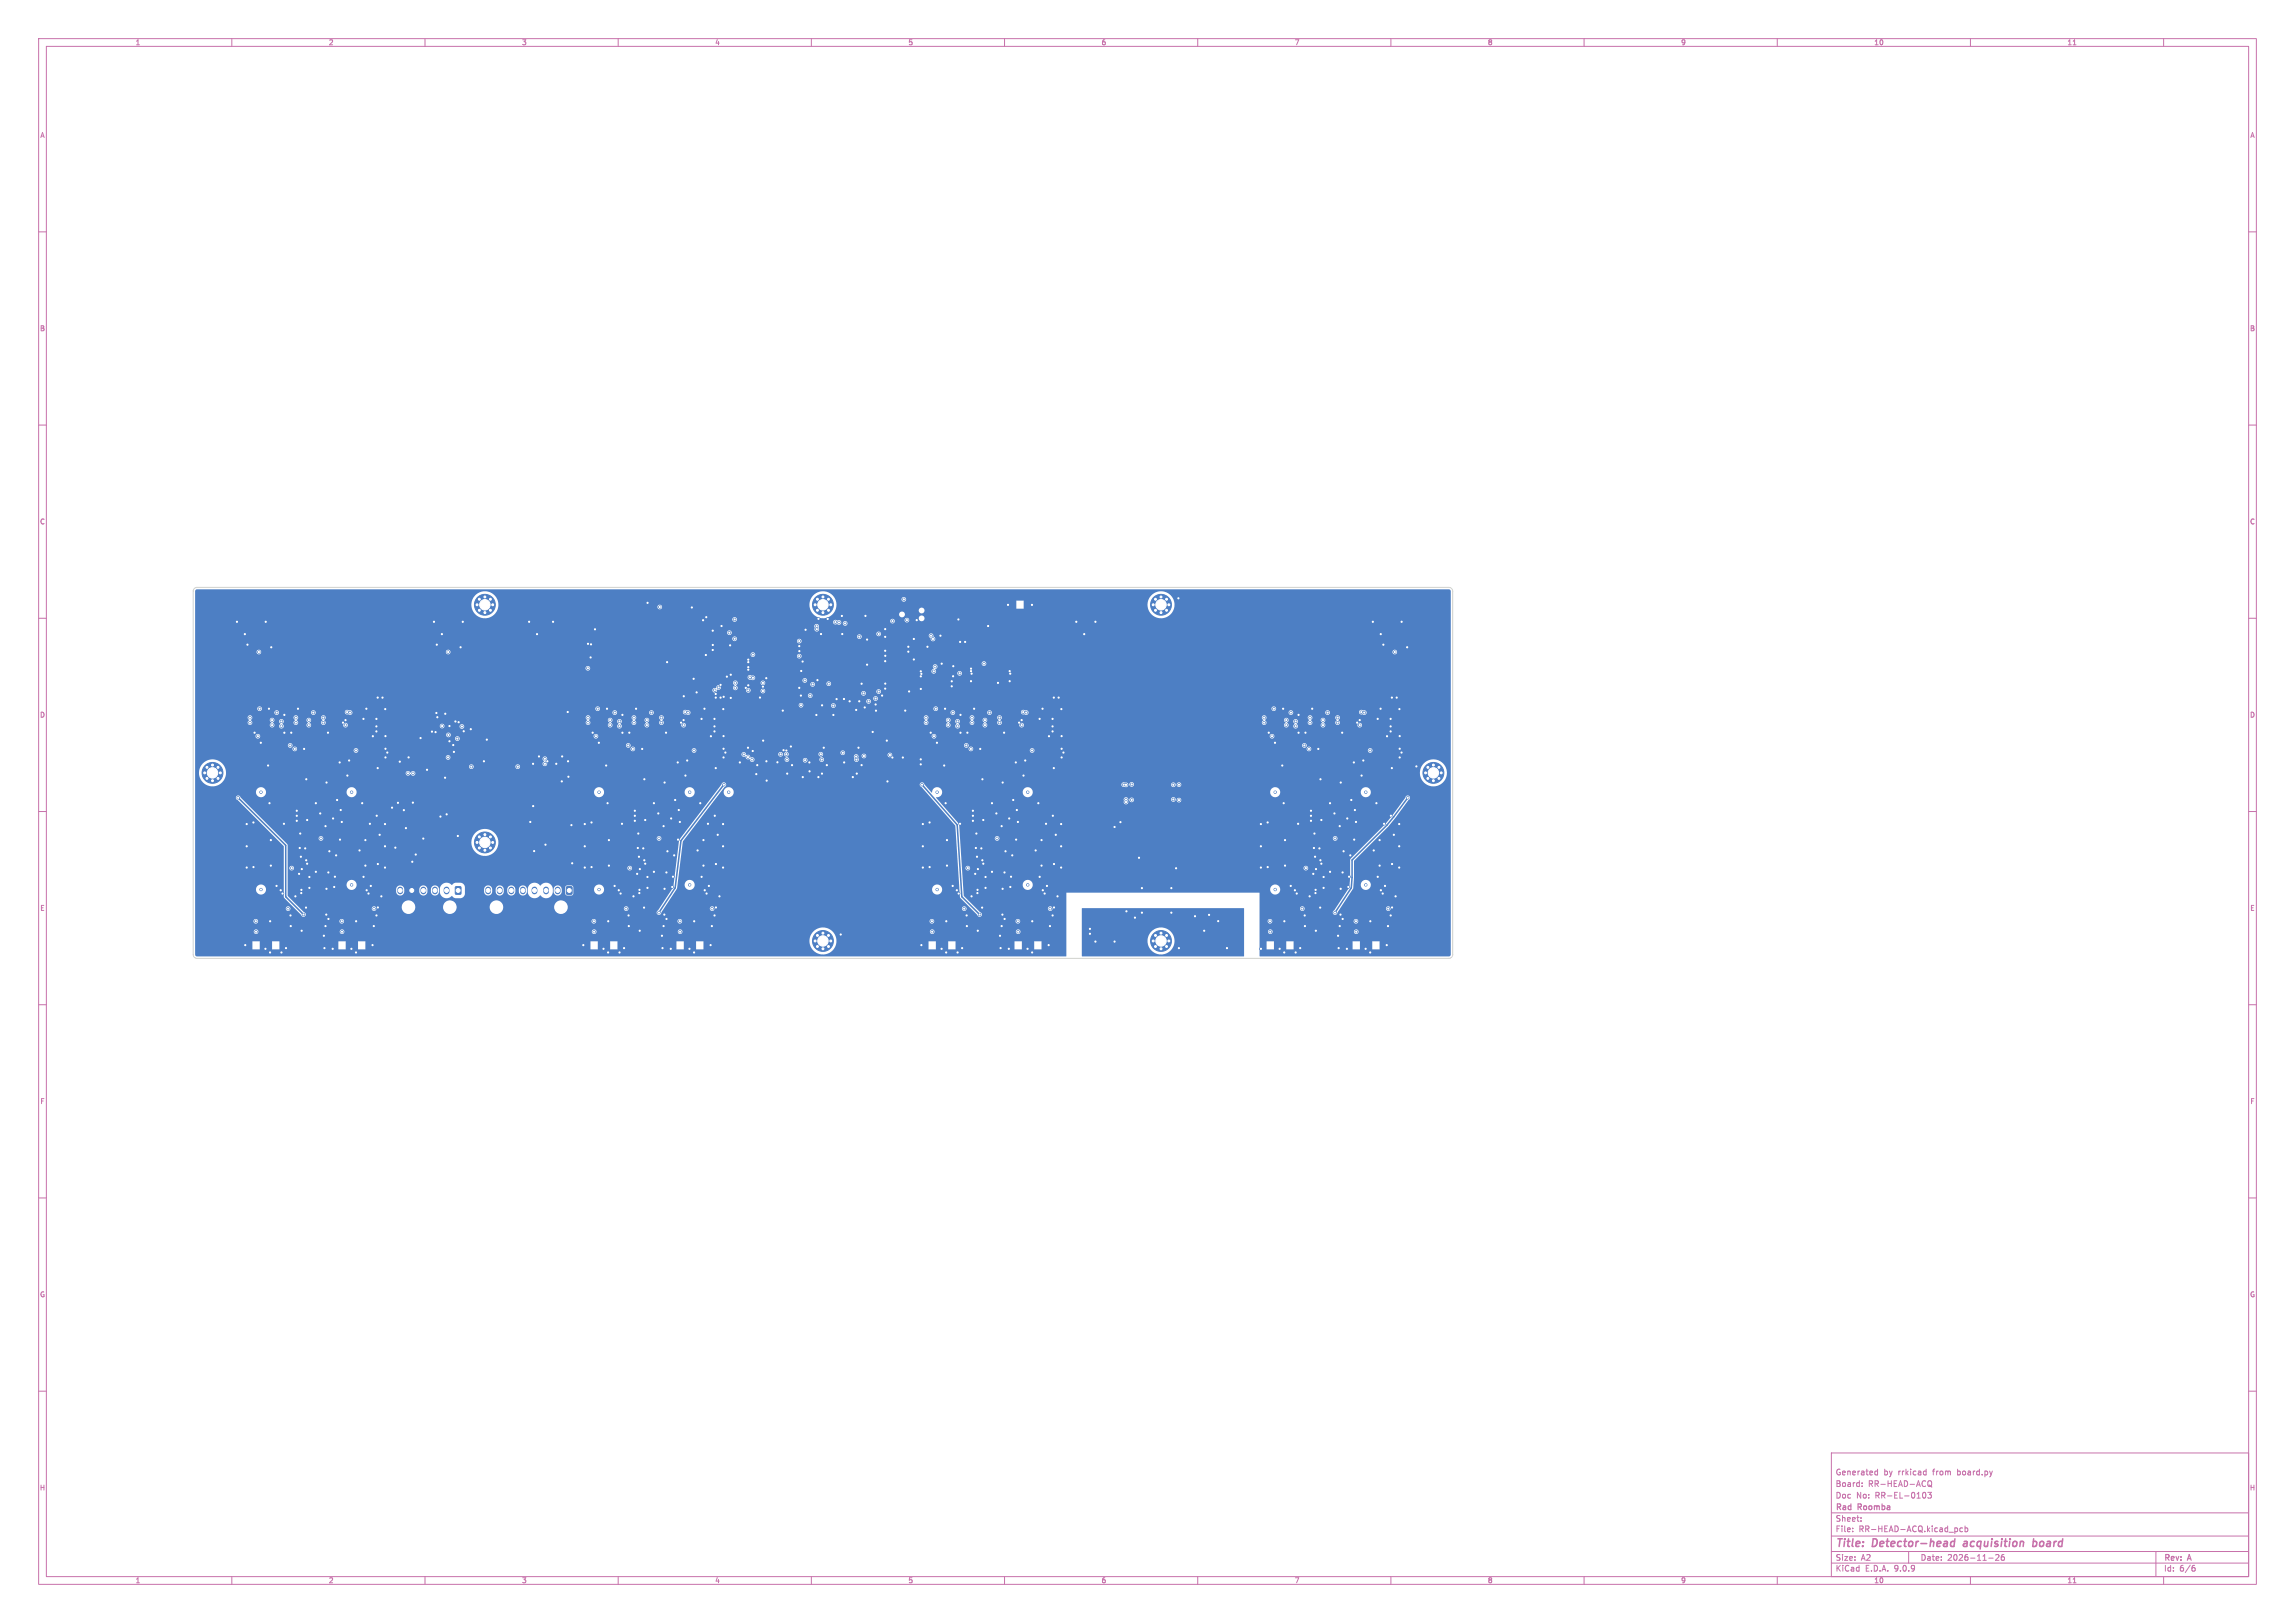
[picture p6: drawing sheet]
<svg xmlns="http://www.w3.org/2000/svg" width="594mm" height="420mm" viewBox="0 0 594 420" stroke-linecap="round" stroke-linejoin="round" font-family="sans-serif">
<defs><g id="words">
<g font-size="2.8" fill="#c872ab">
<text x="475" y="400.9">Title:</text>
<text x="484.7" y="400.9">Detector-head</text>
<text x="509.1" y="400.9">acquisition</text>
<text x="527.8" y="400.9">board</text>
</g>
<g font-size="2.1" fill="#c872ab">
<text x="475" y="382">Generated</text>
<text x="487.5" y="382">by</text>
<text x="491.3" y="382">rrkicad</text>
<text x="500.4" y="382">from</text>
<text x="506.8" y="382">board.py</text>
<text x="475" y="388">Doc</text>
<text x="475" y="385">Board:</text>
<text x="480.4" y="388">No:</text>
<text x="483.5" y="385">RR-HEAD-ACQ</text>
<text x="485.4" y="388">RR-EL-0103</text>
<text x="475" y="394">Sheet:</text>
<text x="475" y="391.2">Rad</text>
<text x="481" y="391.2">Roomba</text>
<text x="475" y="396.7">File:</text>
<text x="481.1" y="396.7">RR-HEAD-ACQ.kicad_pcb</text>
<text x="475" y="406.9">KiCad</text>
<text x="475" y="404.1">Size:</text>
<text x="481.7" y="404.1">A2</text>
<text x="482.7" y="406.9">E.D.A.</text>
<text x="490.3" y="406.9">9.0.9</text>
<text x="497" y="404.1">Date:</text>
<text x="504" y="404.1">2026-11-26</text>
<text x="560" y="404.3">Rev:</text>
<text x="560" y="406.9">Id:</text>
<text x="564.1" y="406.9">6/6</text>
<text x="566.4" y="404.3">A</text>
</g>
<g font-size="1.8" fill="#c872ab">
<text x="35" y="11.9">1</text>
<text x="85" y="11.9">2</text>
<text x="135" y="11.9">3</text>
<text x="185" y="11.9">4</text>
<text x="235" y="11.9">5</text>
<text x="285" y="11.9">6</text>
<text x="335" y="11.9">7</text>
<text x="385" y="11.9">8</text>
<text x="435" y="11.9">9</text>
<text x="485" y="11.9">10</text>
<text x="535" y="11.9">11</text>
<text x="10.3" y="35.9">A</text>
<text x="582.4" y="35.9">A</text>
<text x="10.3" y="85.9">B</text>
<text x="582.3" y="85.9">B</text>
<text x="10.3" y="135.9">C</text>
<text x="582.3" y="135.9">C</text>
<text x="10.3" y="185.9">D</text>
<text x="582.3" y="185.9">D</text>
<text x="10.3" y="235.9">E</text>
<text x="582.3" y="235.9">E</text>
<text x="10.3" y="285.9">F</text>
<text x="582.4" y="285.9">F</text>
<text x="10.3" y="335.9">G</text>
<text x="582.3" y="335.9">G</text>
<text x="10.2" y="385.9">H</text>
<text x="582.2" y="385.9">H</text>
<text x="35" y="409.9">1</text>
<text x="85" y="409.9">2</text>
<text x="135" y="409.9">3</text>
<text x="185" y="409.9">4</text>
<text x="235" y="409.9">5</text>
<text x="285" y="409.9">6</text>
<text x="335" y="409.9">7</text>
<text x="385" y="409.9">8</text>
<text x="435" y="409.9">9</text>
<text x="485" y="409.9">10</text>
<text x="535" y="409.9">11</text>
</g>
</g></defs>
<g fill="none" stroke="#c872ab" stroke-width=".26">
<path d="M10 10h574v400h-574zM12 12h570v396h-570zM60 10v2M110 10v2M160 10v2M210 10v2M260 10v2M310 10v2M360 10v2M410 10v2M460 10v2M510 10v2"/>
<path d="M536.6 11.6h.7M560 10v2M10 60h2M582 60h2M10 110h2M582 110h2M10 160h2M582 160h2M10 210h2M582 210h2M10 260h2M582 260h2"/>
<path d="M10 310h2M582 310h2M10 360h2M474 376h108v32h-108zM582 360h2M474 397.5h108M474 391.5h108M479.5 396.2v.2M479.5 395.4v.2M481.7 393.5v.2M481.7 392.7v.2M482 384.5v.2"/>
<path d="M482 383.7v.2M485.4 381.6h.6M485.4 380.7h.6M486 380.2v1.5M497.6 386.7l.4-.5a.8 .8 0 0 1 .5 .7 .8 .8 0 0 1-.5 .8l-.4-.6M498.1 380.7h.4M498.5 381.6l-.4 .1M498.5 380.2v1.5M499 386.2h.9l-.5 .5 .4 .2v.6l-.2 .2-.6-.2M499 383.4l.3-.2a.5 .5 0 0 1 .7 .5v.5a.5 .5 0 0 1-.5 .5 .5 .5 0 0 1-.5-.5zM499.2 384.3l.8 .5M506.4 395.4l.3 .3v.4l-.3 .3"/>
<path d="M508 395.4h-.5l-.3 .3 .2 .6h.6M508.6 395.4h.4l.3 .3-.1 .6h-.6M508.6 394.9v1.5M515.7 380.7l-.4 1M60 408v2M110 408v2M160 408v2M210 408v2M260 408v2M310 408v2M360 408v2M410 408v2"/>
<path d="M460 408v2M474 404.5h108M474 401.5h108M494 401.5v3M510 408v2M514.7 403.2h1.2M517.3 402.4v.5l-.8 .9h.9M518.2 402.4l-.2 1.1 .2 .3 .5-.2v-.7l-.5-.1-.2 .3M536.6 409.6h.7M558 401.5v6.5M560 408v2M567.6 405.6l.6 .3-.1 .5-.5 .2"/>
<path d="M568 405.1h-.4"/>
</g>
<path d="M505.9 399h-.8l-.3 .8 .4 .4 .5-.1M506 398.2l-.3 2M508.3 399.5l-.2 .4 .3 .3M526.3 399h.7M526.4 398.2l-.3 2M527 400l-.3 .2-.6-.1" fill="none" stroke="#c872ab" stroke-width=".4"/>
<g fill="#4d7fc4" stroke="#4d7fc4" stroke-width=".26">
<path d="M146.7 229.5h1.3v1.9h-1.3z"/>
<path d="M117.9 229.5h1.4v1.9h-1.4z"/>
<circle cx="123.5" cy="156.5" r=".4"/>
<circle cx="124.1" cy="155.1" r=".4"/>
<circle cx="124.1" cy="157.9" r=".4"/>
<circle cx="125.5" cy="154.5" r=".4"/>
<circle cx="125.5" cy="156.5" r="2.7"/>
<circle cx="125.5" cy="158.5" r=".4"/>
<circle cx="126.9" cy="155.1" r=".4"/>
<circle cx="126.9" cy="157.9" r=".4"/>
<circle cx="127.5" cy="156.5" r=".4"/>
<circle cx="211" cy="156.5" r=".4"/>
<circle cx="211.6" cy="155.1" r=".4"/>
<circle cx="211.6" cy="157.9" r=".4"/>
<circle cx="213" cy="154.5" r=".4"/>
<circle cx="213" cy="156.5" r="2.7"/>
<circle cx="213" cy="158.5" r=".4"/>
<circle cx="214.4" cy="155.1" r=".4"/>
<circle cx="214.4" cy="157.9" r=".4"/>
<circle cx="215" cy="156.5" r=".4"/>
<circle cx="298.5" cy="243.5" r=".4"/>
<circle cx="299.1" cy="242.1" r=".4"/>
<circle cx="299.1" cy="244.9" r=".4"/>
<circle cx="300.5" cy="241.5" r=".4"/>
<circle cx="300.5" cy="243.5" r="2.7"/>
<circle cx="300.5" cy="245.5" r=".4"/>
<circle cx="301.9" cy="242.1" r=".4"/>
<circle cx="301.9" cy="244.9" r=".4"/>
<circle cx="302.5" cy="243.5" r=".4"/>
<circle cx="298.5" cy="156.5" r=".4"/>
<circle cx="299.1" cy="155.1" r=".4"/>
<circle cx="299.1" cy="157.9" r=".4"/>
<circle cx="300.5" cy="154.5" r=".4"/>
<circle cx="300.5" cy="156.5" r="2.7"/>
<circle cx="300.5" cy="158.5" r=".4"/>
<circle cx="301.9" cy="155.1" r=".4"/>
<circle cx="301.9" cy="157.9" r=".4"/>
<circle cx="302.5" cy="156.5" r=".4"/>
<circle cx="53" cy="200" r=".4"/>
<circle cx="53.6" cy="198.6" r=".4"/>
<circle cx="53.6" cy="201.4" r=".4"/>
<circle cx="55" cy="198" r=".4"/>
<circle cx="55" cy="200" r="2.7"/>
<circle cx="55" cy="202" r=".4"/>
<circle cx="56.4" cy="198.6" r=".4"/>
<circle cx="56.4" cy="201.4" r=".4"/>
<circle cx="57" cy="200" r=".4"/>
<circle cx="123.5" cy="218" r=".4"/>
<circle cx="124.1" cy="216.6" r=".4"/>
<circle cx="124.1" cy="219.4" r=".4"/>
<circle cx="125.5" cy="216" r=".4"/>
<circle cx="125.5" cy="218" r="2.7"/>
<circle cx="125.5" cy="220" r=".4"/>
<circle cx="126.9" cy="216.6" r=".4"/>
<circle cx="126.9" cy="219.4" r=".4"/>
<circle cx="127.5" cy="218" r=".4"/>
<circle cx="211" cy="243.5" r=".4"/>
<circle cx="211.6" cy="242.1" r=".4"/>
<circle cx="211.6" cy="244.9" r=".4"/>
<circle cx="213" cy="241.5" r=".4"/>
<circle cx="213" cy="243.5" r="2.7"/>
<circle cx="213" cy="245.5" r=".4"/>
<circle cx="214.4" cy="242.1" r=".4"/>
<circle cx="214.4" cy="244.9" r=".4"/>
<circle cx="215" cy="243.5" r=".4"/>
<circle cx="369" cy="200" r=".4"/>
<circle cx="369.6" cy="198.6" r=".4"/>
<circle cx="369.6" cy="201.4" r=".4"/>
<circle cx="371" cy="198" r=".4"/>
<circle cx="371" cy="200" r="2.7"/>
<circle cx="371" cy="202" r=".4"/>
<circle cx="372.4" cy="198.6" r=".4"/>
<circle cx="372.4" cy="201.4" r=".4"/>
<circle cx="373" cy="200" r=".4"/>
<circle cx="86.1" cy="245.5" r=".3"/>
<circle cx="326.3" cy="219" r=".3"/>
<circle cx="246.3" cy="177.6" r=".3"/>
<circle cx="234.3" cy="183.9" r=".3"/>
<circle cx="138.2" cy="220.2" r=".3"/>
<circle cx="245.1" cy="217.4" r=".3"/>
<circle cx="203.7" cy="200.2" r=".3"/>
<circle cx="358.5" cy="229.2" r=".3"/>
<circle cx="244.9" cy="246.5" r=".3"/>
<circle cx="359.3" cy="239.7" r=".3"/>
<circle cx="184.9" cy="186" r=".3"/>
<circle cx="186.5" cy="177.2" r=".3"/>
<circle cx="335.6" cy="231.2" r=".3"/>
<circle cx="86.7" cy="226.9" r=".3"/>
<circle cx="272.8" cy="198.8" r=".3"/>
<circle cx="272.4" cy="236.9" r=".3"/>
<circle cx="189" cy="167" r=".3"/>
<circle cx="93.7" cy="207.8" r=".3"/>
<circle cx="275.2" cy="194.7" r=".3"/>
<circle cx="90.4" cy="196.8" r=".3"/>
<circle cx="353.5" cy="245.5" r=".3"/>
<circle cx="177.9" cy="196.8" r=".3"/>
<circle cx="304.4" cy="224.7" r=".3"/>
<circle cx="261.5" cy="174.3" r=".3"/>
<circle cx="198.3" cy="175.5" r=".3"/>
<circle cx="98.7" cy="232" r=".3"/>
<circle cx="170.4" cy="210.5" r=".3"/>
<circle cx="272.8" cy="180.5" r=".3"/>
<circle cx="97.4" cy="188" r=".3"/>
<circle cx="341.8" cy="222.6" r=".3"/>
<circle cx="184.5" cy="168.2" r=".3"/>
<circle cx="271.5" cy="190.5" r=".3"/>
<circle cx="187.3" cy="193.8" r=".3"/>
<circle cx="117.5" cy="194.6" r=".3"/>
<circle cx="259.5" cy="202.5" r=".3"/>
<circle cx="331.2" cy="245.5" r=".3"/>
<circle cx="185.3" cy="223.6" r=".3"/>
<circle cx="77.6" cy="219.4" r=".3"/>
<circle cx="211.3" cy="185" r=".3"/>
<circle cx="166.8" cy="201.7" r=".3"/>
<circle cx="85" cy="237.8" r=".3"/>
<circle cx="272.8" cy="223.6" r=".3"/>
<circle cx="179.6" cy="246.5" r=".3"/>
<circle cx="332.1" cy="183.4" r=".3"/>
<circle cx="209.5" cy="197.3" r=".3"/>
<circle cx="228.3" cy="180" r=".3"/>
<circle cx="147" cy="197" r=".3"/>
<circle cx="236.5" cy="165.3" r=".3"/>
<circle cx="348.6" cy="245.5" r=".3"/>
<circle cx="69.7" cy="207.8" r=".3"/>
<circle cx="181.3" cy="207.8" r=".3"/>
<circle cx="249" cy="245.4" r=".3"/>
<circle cx="245.1" cy="224" r=".3"/>
<circle cx="143.2" cy="160.9" r=".3"/>
<circle cx="100.2" cy="194.7" r=".3"/>
<circle cx="261.3" cy="173.7" r=".3"/>
<circle cx="207.7" cy="171.2" r=".3"/>
<circle cx="165.1" cy="219.4" r=".3"/>
<circle cx="186.5" cy="180.5" r=".3"/>
<circle cx="162.7" cy="236.9" r=".3"/>
<circle cx="341.2" cy="193.8" r=".3"/>
<circle cx="183.5" cy="229.2" r=".3"/>
<circle cx="153" cy="166.7" r=".3"/>
<circle cx="78.1" cy="224.9" r=".3"/>
<circle cx="115.2" cy="201.3" r=".3"/>
<circle cx="352.9" cy="196.8" r=".3"/>
<circle cx="259.3" cy="239.7" r=".3"/>
<circle cx="350.5" cy="217.3" r=".3"/>
<circle cx="332.4" cy="246.5" r=".3"/>
<circle cx="248.6" cy="185" r=".3"/>
<circle cx="271" cy="229.2" r=".3"/>
<circle cx="267.2" cy="238.4" r=".3"/>
<circle cx="180.6" cy="220.1" r=".3"/>
<circle cx="229.5" cy="191.7" r=".3"/>
<circle cx="76.8" cy="212.4" r=".3"/>
<circle cx="84.5" cy="230" r=".3"/>
<circle cx="270.4" cy="231.2" r=".3"/>
<circle cx="346.9" cy="236.7" r=".3"/>
<circle cx="167.6" cy="156" r=".3"/>
<circle cx="92.2" cy="238.4" r=".3"/>
<circle cx="76.5" cy="232" r=".3"/>
<circle cx="251.8" cy="212.4" r=".3"/>
<circle cx="96.4" cy="244.6" r=".3"/>
<circle cx="65.9" cy="189.6" r=".3"/>
<circle cx="178.5" cy="245.5" r=".3"/>
<circle cx="349.2" cy="226.9" r=".3"/>
<circle cx="251.8" cy="209.8" r=".3"/>
<circle cx="237.3" cy="160.5" r=".3"/>
<circle cx="340.1" cy="219.4" r=".3"/>
<circle cx="73.5" cy="213.2" r=".3"/>
<circle cx="70.2" cy="167.5" r=".3"/>
<circle cx="193.7" cy="171.3" r=".3"/>
<circle cx="216.5" cy="180.9" r=".3"/>
<circle cx="280.6" cy="164.1" r=".3"/>
<circle cx="179.7" cy="238.4" r=".3"/>
<circle cx="340.5" cy="231.1" r=".3"/>
<circle cx="204.7" cy="193.2" r=".3"/>
<circle cx="118.5" cy="216.3" r=".3"/>
<circle cx="272.8" cy="234.8" r=".3"/>
<circle cx="187.1" cy="224.5" r=".3"/>
<circle cx="351.9" cy="186.4" r=".3"/>
<circle cx="328.1" cy="224.4" r=".3"/>
<circle cx="115.6" cy="210.7" r=".3"/>
<circle cx="359.9" cy="189.3" r=".3"/>
<circle cx="75.2" cy="236.9" r=".3"/>
<circle cx="272.4" cy="186" r=".3"/>
<circle cx="337.7" cy="236.9" r=".3"/>
<circle cx="274.7" cy="224.5" r=".3"/>
<circle cx="339.3" cy="212.4" r=".3"/>
<circle cx="340.2" cy="215.7" r=".3"/>
<circle cx="206.9" cy="178" r=".3"/>
<circle cx="88" cy="217.3" r=".3"/>
<circle cx="117.3" cy="192.8" r=".3"/>
<circle cx="103" cy="207.7" r=".3"/>
<circle cx="205" cy="198" r=".3"/>
<circle cx="256.8" cy="207.8" r=".3"/>
<circle cx="354.7" cy="238.4" r=".3"/>
<circle cx="235.1" cy="168.6" r=".3"/>
<circle cx="97.4" cy="186" r=".3"/>
<circle cx="244.6" cy="183.4" r=".3"/>
<circle cx="274.8" cy="193.8" r=".3"/>
<circle cx="98.3" cy="216" r=".3"/>
<circle cx="238.3" cy="197.8" r=".3"/>
<circle cx="218" cy="164.1" r=".3"/>
<circle cx="194.8" cy="194.3" r=".3"/>
<circle cx="207.8" cy="201.1" r=".3"/>
<circle cx="212.5" cy="164.1" r=".3"/>
<circle cx="87.9" cy="197.3" r=".3"/>
<circle cx="121.8" cy="188.7" r=".3"/>
<circle cx="105.7" cy="196" r=".3"/>
<circle cx="337.9" cy="189.6" r=".3"/>
<circle cx="165.6" cy="240.8" r=".3"/>
<circle cx="354.6" cy="246.5" r=".3"/>
<circle cx="283.5" cy="160.9" r=".3"/>
<circle cx="345.4" cy="210.5" r=".3"/>
<circle cx="152.2" cy="166.6" r=".3"/>
<circle cx="336" cy="213.2" r=".3"/>
<circle cx="182.9" cy="231.2" r=".3"/>
<circle cx="267.1" cy="156.5" r=".3"/>
<circle cx="196.7" cy="180.5" r=".3"/>
<circle cx="172.7" cy="171.3" r=".3"/>
<circle cx="266" cy="245.5" r=".3"/>
<circle cx="185.3" cy="234.8" r=".3"/>
<circle cx="226.6" cy="182.3" r=".3"/>
<circle cx="356.6" cy="226.9" r=".3"/>
<circle cx="344.2" cy="207.8" r=".3"/>
<circle cx="235.3" cy="178.9" r=".3"/>
<circle cx="61.3" cy="160.9" r=".3"/>
<circle cx="268.7" cy="207.8" r=".3"/>
<circle cx="187.1" cy="219" r=".3"/>
<circle cx="267.1" cy="246.5" r=".3"/>
<circle cx="185.8" cy="216" r=".3"/>
<circle cx="203.5" cy="194.2" r=".3"/>
<circle cx="101.5" cy="209" r=".3"/>
<circle cx="348.7" cy="211.8" r=".3"/>
<circle cx="229.1" cy="178.2" r=".3"/>
<circle cx="97.5" cy="211.1" r=".3"/>
<circle cx="162.8" cy="239.7" r=".3"/>
<circle cx="88.2" cy="209.6" r=".3"/>
<circle cx="214.2" cy="160.2" r=".3"/>
<circle cx="221.6" cy="183.7" r=".3"/>
<circle cx="347.5" cy="225.8" r=".3"/>
<circle cx="273.3" cy="216" r=".3"/>
<circle cx="288.5" cy="214" r=".3"/>
<circle cx="274.8" cy="190.5" r=".3"/>
<circle cx="240.1" cy="167.4" r=".3"/>
<circle cx="361.2" cy="232" r=".3"/>
<circle cx="95.4" cy="231.2" r=".3"/>
<circle cx="88.5" cy="212.7" r=".3"/>
<circle cx="116.3" cy="187.9" r=".3"/>
<circle cx="84.3" cy="239.7" r=".3"/>
<circle cx="165.5" cy="231.1" r=".3"/>
<circle cx="118.7" cy="186.9" r=".3"/>
<circle cx="269.8" cy="183.4" r=".3"/>
<circle cx="350.4" cy="197.3" r=".3"/>
<circle cx="257.9" cy="210.5" r=".3"/>
<circle cx="187.2" cy="183.5" r=".3"/>
<circle cx="347.5" cy="237.8" r=".3"/>
<circle cx="346.8" cy="239.7" r=".3"/>
<circle cx="84.4" cy="236.7" r=".3"/>
<circle cx="151" cy="244.6" r=".3"/>
<circle cx="171.3" cy="242.2" r=".3"/>
<circle cx="253.1" cy="224.9" r=".3"/>
<circle cx="67.5" cy="192.2" r=".3"/>
<circle cx="258.8" cy="242.2" r=".3"/>
<circle cx="263" cy="217.3" r=".3"/>
<circle cx="357.1" cy="217.4" r=".3"/>
<circle cx="223.8" cy="183.1" r=".3"/>
<circle cx="269.6" cy="224" r=".3"/>
<circle cx="251.5" cy="232" r=".3"/>
<circle cx="193.7" cy="172.7" r=".3"/>
<circle cx="126" cy="191.4" r=".3"/>
<circle cx="160.2" cy="230.4" r=".3"/>
<circle cx="116.3" cy="191.8" r=".3"/>
<circle cx="352.4" cy="200.7" r=".3"/>
<circle cx="263.2" cy="209.6" r=".3"/>
<circle cx="254.3" cy="201.7" r=".3"/>
<circle cx="171.7" cy="213.8" r=".3"/>
<circle cx="171.5" cy="245.4" r=".3"/>
<circle cx="119.8" cy="160.9" r=".3"/>
<circle cx="99.7" cy="224.5" r=".3"/>
<circle cx="159.1" cy="229.2" r=".3"/>
<circle cx="229.1" cy="171.1" r=".3"/>
<circle cx="120" cy="189.2" r=".3"/>
<circle cx="139.5" cy="195.7" r=".3"/>
<circle cx="269.1" cy="226.9" r=".3"/>
<circle cx="157.4" cy="238.4" r=".3"/>
<circle cx="78" cy="230.3" r=".3"/>
<circle cx="165.5" cy="230.3" r=".3"/>
<circle cx="157.6" cy="224" r=".3"/>
<circle cx="137" cy="160.9" r=".3"/>
<circle cx="78.7" cy="193.8" r=".3"/>
<circle cx="109.6" cy="217" r=".3"/>
<circle cx="218.5" cy="197.3" r=".3"/>
<circle cx="229.1" cy="168.4" r=".3"/>
<circle cx="157.2" cy="207.8" r=".3"/>
<circle cx="84.3" cy="213.8" r=".3"/>
<circle cx="167.6" cy="229.8" r=".3"/>
<circle cx="259.3" cy="213.8" r=".3"/>
<circle cx="213.2" cy="193.5" r=".3"/>
<circle cx="81.7" cy="225.6" r=".3"/>
<circle cx="164" cy="232" r=".3"/>
<circle cx="196" cy="198" r=".3"/>
<circle cx="336.1" cy="185" r=".3"/>
<circle cx="335.2" cy="230.4" r=".3"/>
<circle cx="80.1" cy="229.8" r=".3"/>
<circle cx="185.3" cy="198.8" r=".3"/>
<circle cx="362.8" cy="194.7" r=".3"/>
<circle cx="351" cy="212.7" r=".3"/>
<circle cx="68.8" cy="160.9" r=".3"/>
<circle cx="346.3" cy="242.2" r=".3"/>
<circle cx="225.9" cy="189.4" r=".3"/>
<circle cx="261.7" cy="226.9" r=".3"/>
<circle cx="252.9" cy="221.7" r=".3"/>
<circle cx="240.9" cy="189.6" r=".3"/>
<circle cx="76.8" cy="211.1" r=".3"/>
<circle cx="95.7" cy="213.2" r=".3"/>
<circle cx="242.5" cy="192.2" r=".3"/>
<circle cx="331.9" cy="198.1" r=".3"/>
<circle cx="251.3" cy="173" r=".3"/>
<circle cx="219.9" cy="181.5" r=".3"/>
<circle cx="111.8" cy="189.3" r=".3"/>
<circle cx="175.7" cy="209.6" r=".3"/>
<circle cx="69.4" cy="198.1" r=".3"/>
<circle cx="248.1" cy="160.3" r=".3"/>
<circle cx="96.5" cy="190.5" r=".3"/>
<circle cx="86.5" cy="229.5" r=".3"/>
<circle cx="164.9" cy="226.1" r=".3"/>
<circle cx="244.4" cy="198.1" r=".3"/>
<circle cx="160.6" cy="231.2" r=".3"/>
<circle cx="115.2" cy="184.7" r=".3"/>
<circle cx="73.1" cy="231.2" r=".3"/>
<circle cx="79.5" cy="212.2" r=".3"/>
<circle cx="254.2" cy="234.9" r=".3"/>
<circle cx="138" cy="197.7" r=".3"/>
<circle cx="117.9" cy="186.7" r=".3"/>
<circle cx="84.9" cy="189.6" r=".3"/>
<circle cx="355.3" cy="160.9" r=".3"/>
<circle cx="119.2" cy="167.5" r=".3"/>
<circle cx="169.2" cy="225.6" r=".3"/>
<circle cx="189.1" cy="174.6" r=".3"/>
<circle cx="332.6" cy="224" r=".3"/>
<circle cx="252.1" cy="183.4" r=".3"/>
<circle cx="250.2" cy="236.9" r=".3"/>
<circle cx="144" cy="197.7" r=".3"/>
<circle cx="246.3" cy="176.3" r=".3"/>
<circle cx="361.5" cy="180.5" r=".3"/>
<circle cx="261.2" cy="211.8" r=".3"/>
<circle cx="184.9" cy="236.9" r=".3"/>
<circle cx="256.8" cy="225.6" r=".3"/>
<circle cx="207.3" cy="180" r=".3"/>
<circle cx="229.1" cy="162.8" r=".3"/>
<circle cx="153.1" cy="212.8" r=".3"/>
<circle cx="180.3" cy="179.2" r=".3"/>
<circle cx="113.1" cy="166.8" r=".3"/>
<circle cx="362.2" cy="224.5" r=".3"/>
<circle cx="238.3" cy="178.3" r=".3"/>
<circle cx="72.7" cy="230.4" r=".3"/>
<circle cx="103.5" cy="197.1" r=".3"/>
<circle cx="238.3" cy="196.5" r=".3"/>
<circle cx="172.8" cy="220.3" r=".3"/>
<circle cx="79.5" cy="223.5" r=".3"/>
<circle cx="253" cy="231.1" r=".3"/>
<circle cx="238.3" cy="173.7" r=".3"/>
<circle cx="262" cy="221.4" r=".3"/>
<circle cx="145.5" cy="195.7" r=".3"/>
<circle cx="182.1" cy="224" r=".3"/>
<circle cx="85.3" cy="220.3" r=".3"/>
<circle cx="91" cy="245.5" r=".3"/>
<circle cx="184.3" cy="239.7" r=".3"/>
<circle cx="362.2" cy="183.5" r=".3"/>
<circle cx="156.2" cy="245.5" r=".3"/>
<circle cx="138" cy="208.6" r=".3"/>
<circle cx="161.1" cy="185" r=".3"/>
<circle cx="226.7" cy="183.9" r=".3"/>
<circle cx="251.8" cy="211.1" r=".3"/>
<circle cx="326.3" cy="213.3" r=".3"/>
<circle cx="238.8" cy="224.5" r=".3"/>
<circle cx="172" cy="202.5" r=".3"/>
<circle cx="161.5" cy="245.4" r=".3"/>
<circle cx="181.6" cy="226.9" r=".3"/>
<circle cx="157.1" cy="183.4" r=".3"/>
<circle cx="339.9" cy="226.1" r=".3"/>
<circle cx="68.7" cy="245.5" r=".3"/>
<circle cx="357.1" cy="224" r=".3"/>
<circle cx="85" cy="225.8" r=".3"/>
<circle cx="265.4" cy="196.8" r=".3"/>
<circle cx="182" cy="160.5" r=".3"/>
<circle cx="184.9" cy="189.3" r=".3"/>
<circle cx="262.2" cy="207" r=".3"/>
<circle cx="165.4" cy="221.7" r=".3"/>
<circle cx="70.1" cy="217.4" r=".3"/>
<circle cx="94.6" cy="217.4" r=".3"/>
<circle cx="97.7" cy="180.5" r=".3"/>
<circle cx="253.7" cy="193.8" r=".3"/>
<circle cx="244.9" cy="238.4" r=".3"/>
<circle cx="177.4" cy="200.7" r=".3"/>
<circle cx="269.9" cy="230.4" r=".3"/>
<circle cx="334.1" cy="229.2" r=".3"/>
<circle cx="259" cy="245.4" r=".3"/>
<circle cx="224.4" cy="172" r=".3"/>
<circle cx="172.5" cy="225.8" r=".3"/>
<circle cx="217.6" cy="241.8" r=".3"/>
<circle cx="259.5" cy="230" r=".3"/>
<circle cx="99.8" cy="196" r=".3"/>
<circle cx="349.8" cy="207" r=".3"/>
<circle cx="73.6" cy="189.6" r=".3"/>
<circle cx="290" cy="212.8" r=".3"/>
<circle cx="261.1" cy="245.5" r=".3"/>
<circle cx="151.3" cy="224.5" r=".3"/>
<circle cx="249.8" cy="166.1" r=".3"/>
<circle cx="211.6" cy="176" r=".3"/>
<circle cx="246.6" cy="229.2" r=".3"/>
<circle cx="264.4" cy="186.4" r=".3"/>
<circle cx="278.6" cy="160.9" r=".3"/>
<circle cx="77.1" cy="183.4" r=".3"/>
<circle cx="360.3" cy="180.5" r=".3"/>
<circle cx="253.1" cy="240.8" r=".3"/>
<circle cx="65.6" cy="212.8" r=".3"/>
<circle cx="110.5" cy="199.2" r=".3"/>
<circle cx="344.2" cy="225.6" r=".3"/>
<circle cx="147.1" cy="201" r=".3"/>
<circle cx="272.5" cy="211.1" r=".3"/>
<circle cx="76.8" cy="209.8" r=".3"/>
<circle cx="82.9" cy="210.5" r=".3"/>
<circle cx="254.3" cy="222.6" r=".3"/>
<circle cx="148.1" cy="223.4" r=".3"/>
<circle cx="336.5" cy="245.4" r=".3"/>
<circle cx="167" cy="223.5" r=".3"/>
<circle cx="97.7" cy="198.8" r=".3"/>
<circle cx="94.1" cy="226.9" r=".3"/>
<circle cx="182.8" cy="159.7" r=".3"/>
<circle cx="341.8" cy="201.7" r=".3"/>
<circle cx="347.7" cy="220.3" r=".3"/>
<circle cx="166.7" cy="234.9" r=".3"/>
<circle cx="104.5" cy="209.7" r=".3"/>
<circle cx="75.4" cy="189.6" r=".3"/>
<circle cx="206.9" cy="168.5" r=".3"/>
<circle cx="238.8" cy="219" r=".3"/>
<circle cx="106.9" cy="207.7" r=".3"/>
<circle cx="340.5" cy="230.3" r=".3"/>
<circle cx="235.1" cy="167.4" r=".3"/>
<circle cx="270.7" cy="213.2" r=".3"/>
<circle cx="273.7" cy="232" r=".3"/>
<circle cx="332.4" cy="238.4" r=".3"/>
<circle cx="295.6" cy="229.8" r=".3"/>
<circle cx="86.2" cy="211.8" r=".3"/>
<circle cx="341.7" cy="234.9" r=".3"/>
<circle cx="113.2" cy="185.6" r=".3"/>
<circle cx="252.4" cy="226.1" r=".3"/>
<circle cx="188.1" cy="175.1" r=".3"/>
<circle cx="65.6" cy="224.4" r=".3"/>
<circle cx="181.6" cy="186" r=".3"/>
<circle cx="224" cy="159.4" r=".3"/>
<circle cx="362.8" cy="160.9" r=".3"/>
<circle cx="84" cy="245.4" r=".3"/>
<circle cx="362.3" cy="193.8" r=".3"/>
<circle cx="212.7" cy="200.2" r=".3"/>
<circle cx="208.5" cy="163" r=".3"/>
<circle cx="89.9" cy="200.7" r=".3"/>
<circle cx="99" cy="180.5" r=".3"/>
<circle cx="112.3" cy="160.9" r=".3"/>
<circle cx="268.1" cy="220.1" r=".3"/>
<circle cx="112.9" cy="184.5" r=".3"/>
<circle cx="272.4" cy="189.3" r=".3"/>
<circle cx="339" cy="232" r=".3"/>
<circle cx="260" cy="225.8" r=".3"/>
<circle cx="77.4" cy="226.1" r=".3"/>
<circle cx="340.4" cy="221.7" r=".3"/>
<circle cx="183.2" cy="213.2" r=".3"/>
<circle cx="191.5" cy="197.3" r=".3"/>
<circle cx="187.3" cy="190.5" r=".3"/>
<circle cx="243.4" cy="164.5" r=".3"/>
<circle cx="269.1" cy="186" r=".3"/>
<circle cx="185.3" cy="180.5" r=".3"/>
<circle cx="179.5" cy="175.7" r=".3"/>
<circle cx="332.2" cy="207.8" r=".3"/>
<circle cx="264.9" cy="200.7" r=".3"/>
<circle cx="177" cy="180.2" r=".3"/>
<circle cx="97.4" cy="236.9" r=".3"/>
<circle cx="156.9" cy="198.1" r=".3"/>
<circle cx="112.7" cy="189.5" r=".3"/>
<circle cx="340.6" cy="240.8" r=".3"/>
<circle cx="326.4" cy="245.5" r=".3"/>
<circle cx="218.4" cy="180.9" r=".3"/>
<circle cx="340.6" cy="224.9" r=".3"/>
<circle cx="263.8" cy="187" r=".3"/>
<circle cx="248.5" cy="213.2" r=".3"/>
<circle cx="229.1" cy="176.9" r=".3"/>
<circle cx="211.8" cy="160.1" r=".3"/>
<circle cx="357.4" cy="164.1" r=".3"/>
<circle cx="359.9" cy="236.9" r=".3"/>
<circle cx="147.9" cy="213.5" r=".3"/>
<circle cx="137.2" cy="212.7" r=".3"/>
<circle cx="271.4" cy="244.6" r=".3"/>
<circle cx="260.9" cy="156.5" r=".3"/>
<circle cx="186.2" cy="232" r=".3"/>
<circle cx="360.3" cy="198.8" r=".3"/>
<circle cx="182.4" cy="230.4" r=".3"/>
<circle cx="240.6" cy="224.4" r=".3"/>
<circle cx="164.6" cy="183.4" r=".3"/>
<circle cx="70.1" cy="224" r=".3"/>
<circle cx="99.7" cy="213.3" r=".3"/>
<circle cx="246.7" cy="172.4" r=".3"/>
<circle cx="167" cy="212.2" r=".3"/>
<circle cx="176.9" cy="186.4" r=".3"/>
<circle cx="99.7" cy="183.5" r=".3"/>
<circle cx="238.8" cy="213.3" r=".3"/>
<circle cx="141.2" cy="218.6" r=".3"/>
<circle cx="63.4" cy="164.1" r=".3"/>
<circle cx="164.3" cy="209.8" r=".3"/>
<circle cx="173.6" cy="245.5" r=".3"/>
<circle cx="326.3" cy="224.5" r=".3"/>
<circle cx="261.5" cy="229.5" r=".3"/>
<circle cx="250.2" cy="239.7" r=".3"/>
<circle cx="212.8" cy="182.5" r=".3"/>
<circle cx="222.2" cy="193.5" r=".3"/>
<circle cx="145.4" cy="202.2" r=".3"/>
<circle cx="337.7" cy="239.7" r=".3"/>
<circle cx="97.8" cy="234.8" r=".3"/>
<circle cx="157.6" cy="217.4" r=".3"/>
<circle cx="193.6" cy="193.5" r=".3"/>
<circle cx="79.3" cy="201.7" r=".3"/>
<circle cx="356.6" cy="186" r=".3"/>
<circle cx="166.5" cy="219.5" r=".3"/>
<circle cx="182.1" cy="217.4" r=".3"/>
<circle cx="69.9" cy="246.5" r=".3"/>
<circle cx="215.7" cy="185" r=".3"/>
<circle cx="224.4" cy="165.5" r=".3"/>
<circle cx="108.8" cy="191" r=".3"/>
<circle cx="336.1" cy="189.6" r=".3"/>
<circle cx="161.1" cy="189.6" r=".3"/>
<circle cx="105.1" cy="214.3" r=".3"/>
<circle cx="165.6" cy="224.9" r=".3"/>
<circle cx="359.9" cy="188" r=".3"/>
<circle cx="364.2" cy="167.5" r=".3"/>
<circle cx="187.7" cy="194.7" r=".3"/>
<circle cx="94.1" cy="186" r=".3"/>
<circle cx="185" cy="211.1" r=".3"/>
<circle cx="79.3" cy="222.6" r=".3"/>
<circle cx="155" cy="192.2" r=".3"/>
<circle cx="79" cy="219.5" r=".3"/>
<circle cx="139" cy="164.1" r=".3"/>
<circle cx="357.4" cy="230.4" r=".3"/>
<circle cx="243.7" cy="171.7" r=".3"/>
<circle cx="359.9" cy="186" r=".3"/>
<circle cx="259.9" cy="189.6" r=".3"/>
<circle cx="171.9" cy="236.7" r=".3"/>
<circle cx="169.2" cy="207.8" r=".3"/>
<circle cx="97.4" cy="189.3" r=".3"/>
<circle cx="357.3" cy="183.4" r=".3"/>
<circle cx="346.5" cy="245.4" r=".3"/>
<circle cx="238.5" cy="174.4" r=".3"/>
<circle cx="263.5" cy="212.7" r=".3"/>
<circle cx="335.3" cy="246.5" r=".3"/>
<circle cx="164.3" cy="212.4" r=".3"/>
<circle cx="153.4" cy="189.6" r=".3"/>
<circle cx="206.9" cy="167.2" r=".3"/>
<circle cx="229.1" cy="164.8" r=".3"/>
<circle cx="339.6" cy="183.4" r=".3"/>
<circle cx="360.8" cy="216" r=".3"/>
<circle cx="153.1" cy="224.4" r=".3"/>
<circle cx="176" cy="212.7" r=".3"/>
<circle cx="332.6" cy="217.4" r=".3"/>
<circle cx="75.3" cy="239.7" r=".3"/>
<circle cx="221.7" cy="200.2" r=".3"/>
<circle cx="81.7" cy="207.8" r=".3"/>
<circle cx="360.3" cy="234.8" r=".3"/>
<circle cx="183.9" cy="244.6" r=".3"/>
<circle cx="87.3" cy="207" r=".3"/>
<circle cx="195.7" cy="200.3" r=".3"/>
<circle cx="154" cy="162.8" r=".3"/>
<circle cx="74" cy="245.4" r=".3"/>
<circle cx="362.2" cy="213.3" r=".3"/>
<circle cx="176.3" cy="187" r=".3"/>
<circle cx="255.1" cy="226.9" r=".3"/>
<circle cx="243.7" cy="245.5" r=".3"/>
<circle cx="271.7" cy="239.7" r=".3"/>
<circle cx="305" cy="154.8" r=".3"/>
<circle cx="174.7" cy="207" r=".3"/>
<circle cx="342.6" cy="229.8" r=".3"/>
<circle cx="63.9" cy="219" r=".3"/>
<circle cx="355.6" cy="220.1" r=".3"/>
<circle cx="274.7" cy="213.3" r=".3"/>
<circle cx="349" cy="229.5" r=".3"/>
<circle cx="92.1" cy="246.5" r=".3"/>
<circle cx="358.9" cy="244.6" r=".3"/>
<circle cx="202.6" cy="183.9" r=".3"/>
<circle cx="160.3" cy="246.5" r=".3"/>
<circle cx="229.1" cy="169.7" r=".3"/>
<circle cx="359" cy="190.5" r=".3"/>
<circle cx="83.8" cy="242.2" r=".3"/>
<circle cx="351.3" cy="187" r=".3"/>
<circle cx="172" cy="230" r=".3"/>
<circle cx="63.9" cy="213.3" r=".3"/>
<circle cx="294.8" cy="222" r=".3"/>
<circle cx="97.8" cy="223.6" r=".3"/>
<circle cx="77.7" cy="215.7" r=".3"/>
<circle cx="179.1" cy="157.2" r=".3"/>
<circle cx="173.7" cy="211.8" r=".3"/>
<circle cx="164.3" cy="211.1" r=".3"/>
<circle cx="162.9" cy="189.6" r=".3"/>
<circle cx="198.4" cy="202" r=".3"/>
<circle cx="72.8" cy="246.5" r=".3"/>
<circle cx="211.8" cy="201.1" r=".3"/>
<circle cx="161" cy="213.2" r=".3"/>
<circle cx="193" cy="178" r=".3"/>
<circle cx="78.1" cy="240.8" r=".3"/>
<circle cx="175.5" cy="217.3" r=".3"/>
<circle cx="238.5" cy="244.6" r=".3"/>
<circle cx="238.3" cy="175" r=".3"/>
<circle cx="94.6" cy="224" r=".3"/>
<circle cx="231" cy="196" r=".3"/>
<circle cx="64" cy="166.8" r=".3"/>
<circle cx="251.3" cy="173.7" r=".3"/>
<circle cx="182.3" cy="183.4" r=".3"/>
<circle cx="330" cy="192.2" r=".3"/>
<circle cx="172.5" cy="237.8" r=".3"/>
<circle cx="254" cy="219.5" r=".3"/>
<circle cx="141.7" cy="197" r=".3"/>
<circle cx="342.6" cy="226.9" r=".3"/>
<circle cx="356.3" cy="207.8" r=".3"/>
<circle cx="114.4" cy="164.1" r=".3"/>
<circle cx="78" cy="231.1" r=".3"/>
<circle cx="253" cy="230.3" r=".3"/>
<circle cx="362.2" cy="219" r=".3"/>
<circle cx="303.2" cy="229.8" r=".3"/>
<circle cx="251.5" cy="174.3" r=".3"/>
<circle cx="197.5" cy="177.7" r=".3"/>
<circle cx="184.9" cy="188" r=".3"/>
<circle cx="189.1" cy="180.6" r=".3"/>
<circle cx="193.7" cy="170.7" r=".3"/>
<circle cx="272.4" cy="188" r=".3"/>
<circle cx="260" cy="237.8" r=".3"/>
<circle cx="171.7" cy="239.7" r=".3"/>
<circle cx="255.8" cy="162" r=".3"/>
<circle cx="222.4" cy="181.5" r=".3"/>
<circle cx="260.3" cy="220.3" r=".3"/>
<circle cx="209.5" cy="199.6" r=".3"/>
<circle cx="366.6" cy="198.3" r=".3"/>
<circle cx="229.7" cy="202.2" r=".3"/>
<circle cx="247.8" cy="246.5" r=".3"/>
<circle cx="274" cy="180.5" r=".3"/>
<circle cx="172.4" cy="189.6" r=".3"/>
<circle cx="99.8" cy="190.5" r=".3"/>
<circle cx="201.2" cy="197.3" r=".3"/>
<circle cx="93.1" cy="220.1" r=".3"/>
<circle cx="362.3" cy="190.5" r=".3"/>
<circle cx="339.3" cy="209.8" r=".3"/>
<circle cx="347" cy="202.5" r=".3"/>
<circle cx="274.8" cy="196" r=".3"/>
<circle cx="207.4" cy="173.6" r=".3"/>
<circle cx="251.3" cy="176.3" r=".3"/>
<circle cx="71.6" cy="229.2" r=".3"/>
<circle cx="96" cy="229.2" r=".3"/>
<circle cx="202.8" cy="194.1" r=".3"/>
<circle cx="151.3" cy="213.3" r=".3"/>
<circle cx="346.8" cy="213.8" r=".3"/>
<circle cx="193.7" cy="177.3" r=".3"/>
<circle cx="197.5" cy="191.7" r=".3"/>
<circle cx="217.9" cy="159.4" r=".3"/>
<circle cx="77.9" cy="221.7" r=".3"/>
<circle cx="274.7" cy="219" r=".3"/>
<circle cx="125.2" cy="197" r=".3"/>
<circle cx="94.9" cy="230.4" r=".3"/>
<circle cx="357.9" cy="231.2" r=".3"/>
<circle cx="262.9" cy="197.3" r=".3"/>
<circle cx="250.4" cy="189.6" r=".3"/>
<circle cx="80.1" cy="226.9" r=".3"/>
<circle cx="94.8" cy="183.4" r=".3"/>
<circle cx="223" cy="176.9" r=".3"/>
<circle cx="174.5" cy="221.4" r=".3"/>
<circle cx="63.9" cy="224.5" r=".3"/>
<circle cx="274.7" cy="183.5" r=".3"/>
<circle cx="99.7" cy="219" r=".3"/>
<circle cx="198.4" cy="197" r=".3"/>
<circle cx="73.6" cy="185" r=".3"/>
<circle cx="102.3" cy="219.4" r=".3"/>
<circle cx="63.5" cy="244.6" r=".3"/>
<circle cx="360" cy="211.1" r=".3"/>
<circle cx="254.5" cy="212.2" r=".3"/>
<circle cx="69.6" cy="183.4" r=".3"/>
<circle cx="252.7" cy="215.7" r=".3"/>
<circle cx="358" cy="166.8" r=".3"/>
<circle cx="328.1" cy="212.8" r=".3"/>
<circle cx="165.2" cy="215.7" r=".3"/>
<circle cx="339.3" cy="211.1" r=".3"/>
<circle cx="184" cy="190.5" r=".3"/>
<circle cx="360.3" cy="223.6" r=".3"/>
<circle cx="233.7" cy="196" r=".3"/>
<circle cx="106.7" cy="223" r=".3"/>
<circle cx="96.7" cy="239.7" r=".3"/>
<circle cx="186.8" cy="162" r=".3"/>
<circle cx="187.3" cy="196" r=".3"/>
<circle cx="240.6" cy="212.8" r=".3"/>
<circle cx="185.2" cy="179.6" r=".3"/>
<circle cx="175.4" cy="197.3" r=".3"/>
<circle cx="342" cy="212.2" r=".3"/>
<circle cx="258.3" cy="176.7" r=".3"/>
<circle cx="252.6" cy="219.4" r=".3"/>
<circle cx="223" cy="198" r=".3"/>
<circle cx="254.5" cy="223.5" r=".3"/>
<circle cx="259.5" cy="236.7" r=".3"/>
<circle cx="99.8" cy="193.8" r=".3"/>
<circle cx="79.2" cy="234.9" r=".3"/>
<circle cx="255.1" cy="229.8" r=".3"/>
<circle cx="107.6" cy="221.1" r=".3"/>
<circle cx="69.9" cy="238.4" r=".3"/>
<circle cx="157.4" cy="246.5" r=".3"/>
<circle cx="220.7" cy="201.1" r=".3"/>
<circle cx="269.6" cy="217.4" r=".3"/>
<circle cx="247.7" cy="230.4" r=".3"/>
<circle cx="248.5" cy="166.1" r=".3"/>
<circle cx="341.5" cy="219.5" r=".3"/>
<circle cx="358.2" cy="213.2" r=".3"/>
<circle cx="244.8" cy="207.8" r=".3"/>
<circle cx="114" cy="211.3" r=".3"/>
<circle cx="187.2" cy="213.3" r=".3"/>
<circle cx="248.6" cy="189.6" r=".3"/>
<circle cx="152.9" cy="170.1" r=".3"/>
<circle cx="214" cy="198" r=".3"/>
<circle cx="87" cy="221.4" r=".3"/>
<circle cx="347" cy="230" r=".3"/>
<circle cx="146.9" cy="184.3" r=".3"/>
<circle cx="248.1" cy="231.2" r=".3"/>
<circle cx="89.4" cy="186.4" r=".3"/>
<circle cx="362.3" cy="196" r=".3"/>
<circle cx="184.5" cy="163.2" r=".3"/>
<circle cx="347.4" cy="189.6" r=".3"/>
<circle cx="167.6" cy="226.9" r=".3"/>
<circle cx="350.7" cy="209.6" r=".3"/>
<circle cx="349.5" cy="221.4" r=".3"/>
<circle cx="151.3" cy="219" r=".3"/>
<circle cx="184.5" cy="166.9" r=".3"/>
<circle cx="182.7" cy="169.5" r=".3"/>
<circle cx="236.5" cy="170.7" r=".3"/>
<circle cx="166.8" cy="222.6" r=".3"/>
<circle cx="328.4" cy="189.6" r=".3"/>
<circle cx="342" cy="223.5" r=".3"/>
<circle cx="193.7" cy="173.3" r=".3"/>
<circle cx="174.2" cy="226.9" r=".3"/>
<circle cx="88.8" cy="187" r=".3"/>
<circle cx="84.5" cy="202.5" r=".3"/>
<circle cx="174" cy="229.5" r=".3"/>
<circle cx="246.7" cy="175" r=".3"/>
<circle cx="261.3" cy="176.3" r=".3"/>
<circle cx="187.3" cy="180.3" r=".3"/>
<circle cx="166.2" cy="193.8" r=".3"/>
<circle cx="211.4" cy="162.1" r=".3"/>
<circle cx="230.3" cy="195.4" r=".3"/>
<circle cx="303.7" cy="206.9" r=".3"/>
<circle cx="190.3" cy="176.7" r=".3"/>
<circle cx="116" cy="168.7" r=".3"/>
<circle cx="185" cy="178.6" r=".3"/>
<circle cx="194.7" cy="196.6" r=".3"/>
<circle cx="203.7" cy="196.6" r=".3"/>
<circle cx="188.8" cy="163.7" r=".3"/>
<circle cx="292.9" cy="203" r=".3"/>
<circle cx="234.7" cy="160.5" r=".3"/>
<circle cx="221.7" cy="196.6" r=".3"/>
<circle cx="61.6" cy="206.4" r=".3"/>
<circle cx="231" cy="160.7" r=".3"/>
<circle cx="194.9" cy="175.4" r=".3"/>
<circle cx="305.1" cy="203.1" r=".3"/>
<circle cx="67" cy="168.7" r=".3"/>
<circle cx="242" cy="172.5" r=".3"/>
<circle cx="208.3" cy="176.1" r=".3"/>
<circle cx="217.1" cy="161.1" r=".3"/>
<circle cx="212.7" cy="196.6" r=".3"/>
<circle cx="254.7" cy="171.7" r=".3"/>
<circle cx="238.7" cy="203.1" r=".3"/>
<circle cx="197.5" cy="178.8" r=".3"/>
<circle cx="194.9" cy="169.4" r=".3"/>
<circle cx="170.6" cy="236.2" r=".3"/>
<circle cx="291.4" cy="206.9" r=".3"/>
<circle cx="214.5" cy="176.9" r=".3"/>
<circle cx="345.5" cy="236.2" r=".3"/>
<circle cx="206.9" cy="165.9" r=".3"/>
<circle cx="364.4" cy="206.4" r=".3"/>
<circle cx="223.5" cy="179.4" r=".3"/>
<circle cx="209.7" cy="180" r=".3"/>
<circle cx="208.4" cy="196.7" r=".3"/>
<circle cx="190.1" cy="160.3" r=".3"/>
<circle cx="212.4" cy="195.2" r=".3"/>
<circle cx="292.9" cy="207" r=".3"/>
<circle cx="218.7" cy="161.3" r=".3"/>
<circle cx="241.5" cy="165.3" r=".3"/>
<circle cx="223.6" cy="195.6" r=".3"/>
<circle cx="211.4" cy="162.8" r=".3"/>
<circle cx="186" cy="177.9" r=".3"/>
<circle cx="222.4" cy="164.7" r=".3"/>
<circle cx="227.4" cy="164" r=".3"/>
<circle cx="291.4" cy="203.1" r=".3"/>
<circle cx="241.7" cy="173.7" r=".3"/>
<circle cx="192.5" cy="195.2" r=".3"/>
<circle cx="170.8" cy="157.1" r=".3"/>
<circle cx="207.3" cy="182.5" r=".3"/>
<circle cx="224.8" cy="181.5" r=".3"/>
<circle cx="305.1" cy="207.1" r=".3"/>
<circle cx="248.4" cy="174.2" r=".3"/>
<circle cx="291.4" cy="207.6" r=".3"/>
<circle cx="290.8" cy="203.1" r=".3"/>
<circle cx="202" cy="195.2" r=".3"/>
<circle cx="203.5" cy="195.2" r=".3"/>
<circle cx="190.3" cy="178" r=".3"/>
<circle cx="233.9" cy="155.1" r=".3"/>
<circle cx="226.6" cy="180.8" r=".3"/>
<circle cx="241" cy="164.5" r=".3"/>
<circle cx="193.6" cy="195.9" r=".3"/>
<circle cx="221.6" cy="195.8" r=".3"/>
<circle cx="210.3" cy="177.1" r=".3"/>
<circle cx="253.5" cy="236.7" r=".3"/>
<circle cx="218.1" cy="194.8" r=".3"/>
<circle cx="303.7" cy="203.1" r=".3"/>
<circle cx="78.6" cy="236.7" r=".3"/>
<circle cx="197.5" cy="176.7" r=".3"/>
<circle cx="187.3" cy="203.1" r=".3"/>
<circle cx="190.1" cy="165.3" r=".3"/>
<circle cx="152.1" cy="172.9" r=".3"/>
<circle cx="215.7" cy="182.6" r=".3"/>
<circle cx="194.1" cy="175.3" r=".3"/>
<circle cx="193.7" cy="178.7" r=".3"/>
<circle cx="216.2" cy="161" r=".3"/>
<circle cx="227.4" cy="179" r=".3"/>
<circle cx="361" cy="168.7" r=".3"/>
<circle cx="206.9" cy="169.8" r=".3"/>
<circle cx="141" cy="196.4" r=".3"/>
<circle cx="134" cy="198.4" r=".3"/>
<circle cx="141" cy="197.7" r=".3"/>
<circle cx="105.6" cy="200.1" r=".3"/>
<circle cx="116.1" cy="190.2" r=".3"/>
<circle cx="122" cy="198.4" r=".3"/>
<circle cx="118.4" cy="191.1" r=".3"/>
<circle cx="119.5" cy="188" r=".3"/>
<circle cx="114.4" cy="187.9" r=".3"/>
<circle cx="106.9" cy="200.1" r=".3"/>
<circle cx="116" cy="196" r=".3"/>
<circle cx="249.6" cy="235.1" r=".3"/>
<circle cx="337.1" cy="235.1" r=".3"/>
<circle cx="75.5" cy="224.7" r=".3"/>
<circle cx="170.6" cy="217" r=".3"/>
<circle cx="184.3" cy="235.1" r=".3"/>
<circle cx="338" cy="224.7" r=".3"/>
<circle cx="74.6" cy="235.1" r=".3"/>
<circle cx="83.1" cy="217" r=".3"/>
<circle cx="258.1" cy="217" r=".3"/>
<circle cx="250.5" cy="224.7" r=".3"/>
<circle cx="345.6" cy="217" r=".3"/>
<circle cx="162.1" cy="235.1" r=".3"/>
<circle cx="359.3" cy="235.1" r=".3"/>
<circle cx="163" cy="224.7" r=".3"/>
<circle cx="96.8" cy="235.1" r=".3"/>
<circle cx="271.8" cy="235.1" r=".3"/>
<circle cx="160.3" cy="187.9" r=".3"/>
<circle cx="342.4" cy="186.4" r=".3"/>
<circle cx="251.6" cy="187" r=".3"/>
<circle cx="247.8" cy="187.9" r=".3"/>
<circle cx="327.2" cy="187" r=".3"/>
<circle cx="334.1" cy="184.4" r=".3"/>
<circle cx="162.6" cy="192.9" r=".3"/>
<circle cx="353.1" cy="184.4" r=".3"/>
<circle cx="258.7" cy="187" r=".3"/>
<circle cx="178.1" cy="184.4" r=".3"/>
<circle cx="159.1" cy="184.4" r=".3"/>
<circle cx="163.8" cy="193.8" r=".3"/>
<circle cx="264.8" cy="184.3" r=".3"/>
<circle cx="154.2" cy="190.5" r=".3"/>
<circle cx="164.1" cy="185.7" r=".3"/>
<circle cx="157.9" cy="187.7" r=".3"/>
<circle cx="176.9" cy="187.7" r=".3"/>
<circle cx="346.2" cy="185.7" r=".3"/>
<circle cx="70.4" cy="186.4" r=".3"/>
<circle cx="342.4" cy="187.7" r=".3"/>
<circle cx="71.6" cy="184.4" r=".3"/>
<circle cx="171.2" cy="187" r=".3"/>
<circle cx="72.8" cy="187.9" r=".3"/>
<circle cx="256.1" cy="184.4" r=".3"/>
<circle cx="66.7" cy="190.5" r=".3"/>
<circle cx="239.7" cy="187" r=".3"/>
<circle cx="157.9" cy="186.4" r=".3"/>
<circle cx="338.8" cy="193.8" r=".3"/>
<circle cx="265.6" cy="184.4" r=".3"/>
<circle cx="83.7" cy="185.7" r=".3"/>
<circle cx="332.9" cy="186.4" r=".3"/>
<circle cx="337.6" cy="192.9" r=".3"/>
<circle cx="167.4" cy="187.7" r=".3"/>
<circle cx="79.9" cy="186.4" r=".3"/>
<circle cx="70.4" cy="187.7" r=".3"/>
<circle cx="343.6" cy="184.4" r=".3"/>
<circle cx="160.3" cy="186.7" r=".3"/>
<circle cx="76.3" cy="193.8" r=".3"/>
<circle cx="264.4" cy="187.7" r=".3"/>
<circle cx="89.4" cy="187.7" r=".3"/>
<circle cx="335.3" cy="186.7" r=".3"/>
<circle cx="254.9" cy="186.4" r=".3"/>
<circle cx="242.2" cy="183.4" r=".3"/>
<circle cx="246.6" cy="184.4" r=".3"/>
<circle cx="89.8" cy="184.3" r=".3"/>
<circle cx="251.3" cy="193.8" r=".3"/>
<circle cx="171.2" cy="185.7" r=".3"/>
<circle cx="335.3" cy="187.9" r=".3"/>
<circle cx="64.7" cy="185.7" r=".3"/>
<circle cx="241.7" cy="190.5" r=".3"/>
<circle cx="352.3" cy="184.3" r=".3"/>
<circle cx="239.7" cy="185.7" r=".3"/>
<circle cx="247.8" cy="186.7" r=".3"/>
<circle cx="329.7" cy="183.4" r=".3"/>
<circle cx="67.2" cy="183.4" r=".3"/>
<circle cx="152.2" cy="187" r=".3"/>
<circle cx="329.2" cy="190.5" r=".3"/>
<circle cx="76.6" cy="185.7" r=".3"/>
<circle cx="83.7" cy="187" r=".3"/>
<circle cx="76.6" cy="187" r=".3"/>
<circle cx="64.7" cy="187" r=".3"/>
<circle cx="245.4" cy="186.4" r=".3"/>
<circle cx="250.1" cy="192.9" r=".3"/>
<circle cx="332.9" cy="187.7" r=".3"/>
<circle cx="245.4" cy="187.7" r=".3"/>
<circle cx="179.6" cy="194.2" r=".3"/>
<circle cx="267.1" cy="194.2" r=".3"/>
<circle cx="354.6" cy="194.2" r=".3"/>
<circle cx="81.1" cy="184.4" r=".3"/>
<circle cx="251.6" cy="185.7" r=".3"/>
<circle cx="164.1" cy="187" r=".3"/>
<circle cx="75.1" cy="192.9" r=".3"/>
<circle cx="90.6" cy="184.4" r=".3"/>
<circle cx="339.1" cy="185.7" r=".3"/>
<circle cx="167.4" cy="186.4" r=".3"/>
<circle cx="346.2" cy="187" r=".3"/>
<circle cx="327.2" cy="185.7" r=".3"/>
<circle cx="351.9" cy="187.7" r=".3"/>
<circle cx="92.1" cy="194.2" r=".3"/>
<circle cx="258.7" cy="185.7" r=".3"/>
<circle cx="168.6" cy="184.4" r=".3"/>
<circle cx="339.1" cy="187" r=".3"/>
<circle cx="154.7" cy="183.4" r=".3"/>
<circle cx="254.9" cy="187.7" r=".3"/>
<circle cx="72.8" cy="186.7" r=".3"/>
<circle cx="152.2" cy="185.7" r=".3"/>
<circle cx="177.3" cy="184.3" r=".3"/>
<circle cx="79.9" cy="187.7" r=".3"/>
<circle cx="266" cy="205" r=".3"/>
<circle cx="266" cy="229" r=".3"/>
<circle cx="67.6" cy="230.2" r=".3"/>
<circle cx="67.6" cy="205" r=".3"/>
<circle cx="330.1" cy="230.2" r=".3"/>
<circle cx="353.5" cy="229" r=".3"/>
<circle cx="155" cy="205" r=".3"/>
<circle cx="330.1" cy="205" r=".3"/>
<circle cx="242.5" cy="205" r=".3"/>
<circle cx="91" cy="205" r=".3"/>
<circle cx="178.5" cy="205" r=".3"/>
<circle cx="188.6" cy="205" r=".3"/>
<circle cx="242.5" cy="230.2" r=".3"/>
<circle cx="353.5" cy="205" r=".3"/>
<circle cx="178.5" cy="229" r=".3"/>
<circle cx="91" cy="229" r=".3"/>
<circle cx="155" cy="230.2" r=".3"/>
<circle cx="295.6" cy="236.2" r=".3"/>
<circle cx="291.5" cy="235.8" r=".3"/>
<circle cx="309.3" cy="237.1" r=".3"/>
<circle cx="317.6" cy="245.4" r=".3"/>
<circle cx="282.1" cy="241.6" r=".3"/>
<circle cx="312.9" cy="236.8" r=".3"/>
<circle cx="315.3" cy="238.4" r=".3"/>
<circle cx="303.2" cy="236.2" r=".3"/>
<circle cx="288.5" cy="243.7" r=".3"/>
<circle cx="311.7" cy="240.8" r=".3"/>
<circle cx="283.5" cy="243.7" r=".3"/>
<circle cx="293.7" cy="237.5" r=".3"/>
<circle cx="305.1" cy="245.4" r=".3"/>
<circle cx="282.1" cy="240.4" r=".3"/>
<circle cx="66.3" cy="241.1" r=".3"/>
<circle cx="66.2" cy="238.4" r=".3"/>
<circle cx="88.4" cy="238.4" r=".3"/>
<circle cx="88.5" cy="241.1" r=".3"/>
<circle cx="153.7" cy="238.4" r=".3"/>
<circle cx="153.8" cy="241.1" r=".3"/>
<circle cx="175.9" cy="238.4" r=".3"/>
<circle cx="176" cy="241.1" r=".3"/>
<circle cx="241.3" cy="241.1" r=".3"/>
<circle cx="241.2" cy="238.4" r=".3"/>
<circle cx="263.5" cy="241.1" r=".3"/>
<circle cx="263.4" cy="238.4" r=".3"/>
<circle cx="328.8" cy="241.1" r=".3"/>
<circle cx="328.7" cy="238.4" r=".3"/>
<circle cx="351" cy="241.1" r=".3"/>
<circle cx="350.9" cy="238.4" r=".3"/>
</g>
<path d="M103.6 230.2v.5M106.6 230.2v.5M109.6 230.2v.5M112.6 230.2v.5M115.6 230.2v.5M126.3 230.2v.5M129.3 230.2v.5M132.3 230.2v.5M135.3 230.2v.5M138.3 230.2v.5M141.3 230.2v.5M144.3 230.2v.5" fill="none" stroke="#4d7fc4" stroke-width="1.5"/>
<path d="M61.7 206.5l12.3 12.3v13.3l4.5 4.6M187.3 203.1l-11 14.5-1.6 12.2-4.1 6.4M238.7 203.1l9 10.4 1.2 18.6 4.6 4.6M364.3 206.5l-5.4 7.1-8.9 9-.3 7.2-4.1 6.4" fill="none" stroke="#4d7fc4" stroke-width=".4"/>
<g fill="#4d7fc4">
<path d="M50.7 152.6h324.5l.3 .4-.1 94.2-.4 .3h-49v-1.8h31.1v-2.1h-1.9v2.1h-3.2v-2.1h-1.9v2.1h-15.3v-2.1h-1.9v2.1h-3.2v-2.1h-1.9v2.1h-1.8v-4.7h2.2v.2a.61 .61 0 0 0 .7 .5 .61 .61 0 0 0 .5-.7h21v.2a.61 .61 0 0 0 1 .4 .61 .61 0 0 0 0-1 .61 .61 0 0 0-1 .4h-21l-.1-.1a.61 .61 0 0 0-.6-.4 .61 .61 0 0 0-.5 .5h-2.2v-2.7h2.1v.2a.61 .61 0 0 0 .7 .5 .61 .61 0 0 0 .5-.7h21v.2a.61 .61 0 0 0 1 .4 .61 .61 0 0 0 0-1 .61 .61 0 0 0-1 .4h-21v-.1a.61 .61 0 0 0-.7-.4 .61 .61 0 0 0-.5 .5h-2.1v-2.2h18.9v.1a.61 .61 0 0 0 .7 .6 .61 .61 0 0 0 .6-.7l.7-1h11.8a.61 .61 0 0 0 .8 .6 .61 .61 0 0 0 .3-1 .61 .61 0 0 0-1 .2l-.1 .2h-11.8l3.3-5.1 .1-1.1h1.9v.2a1.3 1.3 0 0 0 2 1 1.3 1.3 0 0 0 0-2.2 1.3 1.3 0 0 0-2 1h-1.9l.2-6.2 8.9-8.8 5.2-6.9a.61 .61 0 0 0 .1-1.1 .61 .61 0 0 0-1 .5l-5.1 6.8-9.1 9-.2 7.4-4.4 6.5h-18.9v-1h10.5v.1a.61 .61 0 0 0 .9 .4 .61 .61 0 0 0 0-1 .61 .61 0 0 0-.9 .5h-10.5v-4.1h-50l-.1 16.5h-224.9l-.3-.1-.2-.4v-1.3h131.6v-2.1h-1.9v2.1h-3.2v-2.1h-1.9v2.1h-15.3v-2.1h-1.9v2.1h-3.2v-2.1h-1.9v2.1h-58.2v-2.1h-1.9v2.1h-3.2v-2.1h-1.9v2.1h-15.3v-2.1h-1.9v2.1h-3.2v-2.1h-1.9v2.1h-14.8v-2.2h159a3.5 3.5 0 0 0 2.3 3.3 3.5 3.5 0 0 0 3.9-1.1h53.9v-2.1h-1.9v2.1h-3.2v-2.1h-1.9v2.1h-15.3v-2.1h-1.9v2.1h-3.2v-2.1h-1.9v2.1h-24.6a3.5 3.5 0 0 0-.2-4.7h25.2v.2a.61 .61 0 0 0 .7 .5 .61 .61 0 0 0 .5-.7h21v.2a.61 .61 0 0 0 1 .4 .61 .61 0 0 0 0-1 .61 .61 0 0 0-1 .4h-21l-.1-.1a.61 .61 0 0 0-.6-.4 .61 .61 0 0 0-.5 .5h-25.2l-.4-.3a3.5 3.5 0 0 0-3.6-.3 3.5 3.5 0 0 0-2 3.1h-159v-2.5h15.2v.2a.61 .61 0 0 0 .7 .5 .61 .61 0 0 0 .5-.7h21v.2a.61 .61 0 0 0 .7 .5 .61 .61 0 0 0 .5-.7h64.1v.2a.61 .61 0 0 0 .7 .5 .61 .61 0 0 0 .5-.7h21v.2a.61 .61 0 0 0 1 .4 .61 .61 0 0 0 0-1 .61 .61 0 0 0-1 .4h-21l-.1-.1a.61 .61 0 0 0-.6-.4 .61 .61 0 0 0-.5 .5h-64.1v-.1a.61 .61 0 0 0-.6-.4 .61 .61 0 0 0-.6 .5h-21l-.1-.1a.61 .61 0 0 0-.6-.4 .61 .61 0 0 0-.5 .5h-15.2v-2.7h15.1v.2a.61 .61 0 0 0 .7 .5 .61 .61 0 0 0 .5-.7h21v.2a.61 .61 0 0 0 .7 .5 .61 .61 0 0 0 .6-.7h64v.2a.61 .61 0 0 0 .7 .5 .61 .61 0 0 0 .5-.7h21v.2a.61 .61 0 0 0 .7 .5 .61 .61 0 0 0 .6-.7h64v.2a.61 .61 0 0 0 .7 .5 .61 .61 0 0 0 .5-.7h21v.2a.61 .61 0 0 0 1 .4 .61 .61 0 0 0 0-1 .61 .61 0 0 0-1 .4h-21v-.1a.61 .61 0 0 0-.7-.4 .61 .61 0 0 0-.5 .5h-64l-.1-.1a.61 .61 0 0 0-.6-.4 .61 .61 0 0 0-.6 .5h-21v-.1a.61 .61 0 0 0-.7-.4 .61 .61 0 0 0-.5 .5h-64l-.1-.1a.61 .61 0 0 0-.6-.4 .61 .61 0 0 0-.6 .5h-21v-.1a.61 .61 0 0 0-.7-.4 .61 .61 0 0 0-.5 .5h-15.1v-3.2h23.5v.1a.61 .61 0 0 0 .9 .4 .61 .61 0 0 0 0-1 .61 .61 0 0 0-.9 .5h-23.5v-5h15.7v.2a1.3 1.3 0 0 0 2 1 1.3 1.3 0 0 0 0-2.2 1.3 1.3 0 0 0-2 1h-15.7v-23.7h10.5l.2 .4 12.2 12.1v13.2l4.5 4.6a.61 .61 0 0 0 1.1 .4 .61 .61 0 0 0-.4-1.1l-.9-.9h18.5a.6 .6 0 0 0 .9 .6 .6 .6 0 0 0 .1-1.1h6.8v.3a1.75 1.75 0 0 0 1.8 1.6 1.75 1.75 0 0 0 1.7-1.9h7.2v.3a1.75 1.75 0 0 0 1.8 1.6 1.75 1.75 0 0 0 1.7-1.9h8.5v.3a1.75 1.75 0 0 0 1.9 1.6 1.75 1.75 0 0 0 1.6-1.9h13.2v.3a1.75 1.75 0 0 0 1.1 1.5 1.75 1.75 0 0 0 1.8-.3h23.6v.1a.61 .61 0 0 0 .7 .6 .61 .61 0 0 0 .6-.7l.7-1h11.8a.61 .61 0 0 0 .6 .6 .61 .61 0 0 0 .6-.6h64.1v.1a.61 .61 0 0 0 .9 .4 .61 .61 0 0 0 0-1 .61 .61 0 0 0-.9 .5h-64.1v-.2a.61 .61 0 0 0-.7-.4 .61 .61 0 0 0-.5 .6h-11.8l3.3-5.1 .2-1.1h1.8a1.3 1.3 0 0 0 .6 1.2 1.3 1.3 0 0 0 1.4 0h62v.2a1.3 1.3 0 0 0 2 1 1.3 1.3 0 0 0 0-2.2 1.3 1.3 0 0 0-2 1h-62l.1-.1a1.3 1.3 0 0 0-.2-2.2 1.3 1.3 0 0 0-1.9 1.1h-1.8l1.3-11.2 9.9-12.8h.7v.2a1.3 1.3 0 0 0 2 1 1.3 1.3 0 0 0 0-2.2 1.3 1.3 0 0 0-2 1h-.7l1.2-1.5 .2-.4h50l.2 .4 9 10.2 1.3 18.5 4.4 4.6a.61 .61 0 0 0 1.1 .4 .61 .61 0 0 0-.4-1.1l-.9-.9h18.5a.61 .61 0 0 0 .8 .6 .61 .61 0 0 0 .3-1 .61 .61 0 0 0-1 .2l-.1 .2h-18.5l-3.3-3.3-.2-2.9h15.5a1.3 1.3 0 0 0 .6 1.2 1.3 1.3 0 0 0 1.4 0h62v.2a1.3 1.3 0 0 0 2 1 1.3 1.3 0 0 0 0-2.2 1.3 1.3 0 0 0-2 1h-62l.1-.1a1.3 1.3 0 0 0-.2-2.2 1.3 1.3 0 0 0-1.9 1.1h-15.5l-.2-4.3h.9v.1a.61 .61 0 0 0 .7 .6 .61 .61 0 0 0 .5-.7h86.3v.1a.61 .61 0 0 0 .9 .5 .61 .61 0 0 0 0-1.1 .61 .61 0 0 0-.9 .5h-86.3l-.1-.2a.61 .61 0 0 0-.6-.4 .61 .61 0 0 0-.5 .6h-.9l-.5-7.7h9v.1a.61 .61 0 0 0 .7 .6 .61 .61 0 0 0 .5-.7h86.3v.1a.61 .61 0 0 0 .9 .5 .61 .61 0 0 0 0-1 .61 .61 0 0 0-.9 .4h-86.3l-.1-.2a.61 .61 0 0 0-.6-.3 .61 .61 0 0 0-.5 .5h-9l-.3-3.7-5.6-6.4h48.2l.1 .3a.66 .66 0 0 0 .5 1.1 .66 .66 0 0 0 .6-1.1v-.2h.3v.2a.6 .6 0 0 0 .7 .5 .6 .6 0 0 0 .5-.8h9.6v.2a.6 .6 0 0 0 .6 .5 .6 .6 0 0 0 .6-.5h.2v.1a.61 .61 0 0 0 1 .5 .61 .61 0 0 0 0-1.1 .61 .61 0 0 0-1 .5h-.2a.61 .61 0 0 0-.5-.7 .61 .61 0 0 0-.7 .5h-9.6a.61 .61 0 0 0-.7-.4 .61 .61 0 0 0-.5 .5l-.3-.1a.61 .61 0 0 0-.6-.5 .61 .61 0 0 0-.6 .5h-48.2l-.3-.4 .1-.1a1.3 1.3 0 0 0 1.5-1.4h20.8v.2a1.3 1.3 0 0 0 1.4 1.2 1.3 1.3 0 0 0 1.2-1.4h61.4v.2a1.3 1.3 0 0 0 1.5 1.2 1.3 1.3 0 0 0 1.2-1.4h20.8v.2a1.3 1.3 0 0 0 2 1 1.3 1.3 0 0 0 0-2.2 1.3 1.3 0 0 0-2 1h-20.8l-.1-.2a1.3 1.3 0 0 0-1.4-1 1.3 1.3 0 0 0-1.2 1.2h-61.4v-.2a1.3 1.3 0 0 0-1.4-1 1.3 1.3 0 0 0-1.2 1.2h-20.8l-.1-.2a1.38 1.38 0 0 0-1.5-1 1.38 1.38 0 0 0-1.2 1.4l-1.8-2.1h50.9v.1a.8 .8 0 0 0 1 .6 .6 .6 0 0 0 .6-.2 .6 .6 0 0 0 .2-.6h.3v.2a.6 .6 0 0 0 .6 .5 .6 .6 0 0 0 .6-.6h9.6v.2a.6 .6 0 0 0 .7 .5 .6 .6 0 0 0 .5-.7h.2v.1a.61 .61 0 0 0 1 .5 .61 .61 0 0 0 0-1.1 .61 .61 0 0 0-1 .5l-.2-.2a.61 .61 0 0 0-.7-.3 .61 .61 0 0 0-.5 .5l-9.6-.1a.61 .61 0 0 0-.6-.5 .61 .61 0 0 0-.6 .5h-.3a1.56 1.56 0 0 0-1.6-.2l-.2 .3h-51a.6 .6 0 0 0-.6-.6 .6 .6 0 0 0-.6 .6h-50l-.1-.2a.62 .62 0 0 0-.7-.3 .62 .62 0 0 0-.5 .5l-10.9 14.3-1.5 12.3-4.4 6.5h-23.6l.6-1h14.6a.61 .61 0 0 0 .8 .6 .61 .61 0 0 0 .2-1 .61 .61 0 0 0-1 .2v.2h-14.6a1.75 1.75 0 0 0-1.5-2.1 1.75 1.75 0 0 0-2 1.6h-13.2v-.2a1.75 1.75 0 0 0-1.8-1.4 1.75 1.75 0 0 0-1.7 1.6h-8.5v-.2a1.75 1.75 0 0 0-1.9-1.4 1.75 1.75 0 0 0-1.6 1.6h-7.2v-.2a1.75 1.75 0 0 0-1.9-1.4 1.75 1.75 0 0 0-1.6 1.6l-7.3-.1-.5 .6h-18.5l-3.2-3.3v-2.9h15.2v.2a1.3 1.3 0 0 0 2 1h10.8v.7a1.06 1.06 0 0 0 1.1 .9 1.06 1.06 0 0 0 1-.9v-.7h3.9l.1 .9a1.06 1.06 0 0 0 1.1 .7 1.06 1.06 0 0 0 .9-.9v-.7h.9l.1 .9a1.06 1.06 0 0 0 1.1 .7 1.06 1.06 0 0 0 .9-.9v-.7h.2v.7a1.85 1.85 0 0 0 1.3 1.6 1.85 1.85 0 0 0 1.9-.5l.9 .5h1.4a1.25 1.25 0 0 0 1-1.1v-1.2h5v.9a1.06 1.06 0 0 0 1.1 .7 1.06 1.06 0 0 0 1-.9v-.7h.9v.9a1.06 1.06 0 0 0 1.1 .7 1.06 1.06 0 0 0 1-.9v-.7h.9v.9a1.06 1.06 0 0 0 1.1 .7 1.06 1.06 0 0 0 1-.9v-.7h.9v.9a1.06 1.06 0 0 0 1.1 .7 1.06 1.06 0 0 0 1-.9v-.7h.2v.7a1.85 1.85 0 0 0 1.3 1.6 1.85 1.85 0 0 0 2-.7 1.75 1.75 0 0 0 1.9 .7 1.75 1.75 0 0 0 1.3-1.6v-.7h.2v.9a1.06 1.06 0 0 0 1.1 .7 1.06 1.06 0 0 0 1-.9l-.2-1.2h1.1v1.7l.5 .4 1.4-.1 .2-1.5h5.3v.2a1.3 1.3 0 0 0 2 1 1.3 1.3 0 0 0 0-2.2 1.3 1.3 0 0 0-2 1h-5.3l-.1-.7-.4-.3h-1.2l-.4 .5h-1.1a1.05 1.05 0 0 0-1.1-.5 1.05 1.05 0 0 0-.8 1h-.2a1.85 1.85 0 0 0-1.4-1.6 1.85 1.85 0 0 0-1.9 .6 1.75 1.75 0 0 0-1.9-.6 1.75 1.75 0 0 0-1.3 1.6l-.2-.2a1.05 1.05 0 0 0-1.1-.8 1.05 1.05 0 0 0-1 1h-.9v-.2a1.06 1.06 0 0 0-1.2-.8 1.06 1.06 0 0 0-.9 1h-.9v-.2a1.06 1.06 0 0 0-1.2-.8 1.06 1.06 0 0 0-.9 1h-.9v-.2a1.06 1.06 0 0 0-1.2-.8 1.06 1.06 0 0 0-.9 1h-5v-.5a1.24 1.24 0 0 0-1.2-1.2l-1.4 .1-.7 .5a1.87 1.87 0 0 0-1.9-.5 1.87 1.87 0 0 0-1.3 1.6l-.2-.2a1.05 1.05 0 0 0-1.1-.8 1.05 1.05 0 0 0-1 1h-.9v-.2a1.06 1.06 0 0 0-1.1-.8 1.06 1.06 0 0 0-1 1h-3.9v-.2a1.06 1.06 0 0 0-1.1-.8 1.06 1.06 0 0 0-1 1h-10.8l.1-.1a1.3 1.3 0 0 0-.2-2.2 1.3 1.3 0 0 0-1.9 1.1h-15.2v-4.3h.4v.1a.61 .61 0 0 0 .7 .6 .61 .61 0 0 0 .5-.7h86.3v.1a.61 .61 0 0 0 .9 .5 .61 .61 0 0 0 0-1.1 .61 .61 0 0 0-.9 .5h-86.3l-.1-.2a.61 .61 0 0 0-.6-.4 .61 .61 0 0 0-.5 .6h-.4v-5.9l-.6-.7h48.1v.5a3.5 3.5 0 0 0 4.3 2.9 3.5 3.5 0 0 0 2.5-4.5h41.2v.1a.61 .61 0 0 0 .9 .5 .61 .61 0 0 0 0-1 .61 .61 0 0 0-.9 .4h-41.2l-.1-.2a3.5 3.5 0 0 0-3.9-2.1 3.5 3.5 0 0 0-2.8 3.4h-48.1l-1.1-1.1h9.7v.1a.61 .61 0 0 0 .9 .5 .61 .61 0 0 0 0-1 .61 .61 0 0 0-.9 .4h-9.7l-10.6-10.6a.6 .6 0 0 0-.6-.5 .6 .6 0 0 0-.6 .6h-10.5v-1.5h15.7v.2a1.3 1.3 0 0 0 1.5 1.2 1.3 1.3 0 0 0 1.2-1.4h20.8v.2a1.3 1.3 0 0 0 1.4 1.2 1.3 1.3 0 0 0 1.2-1.4h61.4v.2a1.3 1.3 0 0 0 1.5 1.2 1.3 1.3 0 0 0 1.2-1.4h20.8v.2a1.3 1.3 0 0 0 2 1 1.3 1.3 0 0 0 0-2.2 1.3 1.3 0 0 0-2 1h-20.8l-.1-.2a1.3 1.3 0 0 0-1.4-1 1.3 1.3 0 0 0-1.2 1.2h-61.4v-.2a1.3 1.3 0 0 0-1.4-1 1.3 1.3 0 0 0-1.2 1.2h-20.8l-.1-.2a1.3 1.3 0 0 0-1.4-1 1.3 1.3 0 0 0-1.2 1.2h-15.7v-4.9h1v.5a3.5 3.5 0 0 0 3.7 3 3.5 3.5 0 0 0 3.3-3.5h46.5v.2a.73 .73 0 0 0 .6 .5 .73 .73 0 0 0 .7-.4v.1a.6 .6 0 0 0 .8 .3 .6 .6 0 0 0 .4-.7h260v.5a3.5 3.5 0 0 0 5.5 2.4 3.5 3.5 0 0 0-.4-6 3.5 3.5 0 0 0-5.1 3.1l-260-.1a.76 .76 0 0 0-1.3 0 .61 .61 0 0 0-.7-.4 .61 .61 0 0 0-.5 .5h-46.5l-.4-1.7h63.3v.2a.61 .61 0 0 0 .7 .5 .61 .61 0 0 0 .5-.7h10.8v.2a.61 .61 0 0 0 .9 .4 .61 .61 0 0 0 0-1 .61 .61 0 0 0-.9 .4h-10.8v-.1a.61 .61 0 0 0-.7-.4 .61 .61 0 0 0-.5 .5h-63.4a3.5 3.5 0 0 0-3.9-1.7 3.5 3.5 0 0 0-2.6 3.4h-1v-4.1h64.9v.2a.6 .6 0 0 0 .5 .5 .6 .6 0 0 0 .6-.3h23.9l.4 .8a.61 .61 0 0 0-.3 .9 .61 .61 0 0 0 1 0 .61 .61 0 0 0-.2-.9h-.1a.64 .64 0 0 0 .3-1 .64 .64 0 0 0-1-.1l-.1 .3-23.9-.1a.61 .61 0 0 0-.4-.8 .61 .61 0 0 0-.7 .5h-64.9v-.7h141.4v.1a.79 .79 0 0 0 1.1 .5 .73 .73 0 0 0 1.1 .7 .61 .61 0 0 0 .6 .7 .61 .61 0 0 0 .6-.7h7.8v.1a.61 .61 0 0 0 .6 .6 .61 .61 0 0 0 .6-.5h3.5v.1a.6 .6 0 0 0 .8 .5 .6 .6 0 0 0 .4-.8h3.1v.1a.61 .61 0 0 0 .9 .5 .61 .61 0 0 0 0-1 .61 .61 0 0 0-.9 .4l-3.2-.1a.61 .61 0 0 0-.7-.3 .61 .61 0 0 0-.4 .6l-3.5-.1a.61 .61 0 0 0-.5-.6 .61 .61 0 0 0-.7 .5h-7.8l-.1-.2a.76 .76 0 0 0-1-.3 .76 .76 0 0 0-1.1-.7v-.2h8.3v.2a.6 .6 0 0 0 .7 .5 .6 .6 0 0 0 .5-.7h.3v.2a.61 .61 0 0 0 .7 .5 .61 .61 0 0 0 .5-.7h7.7v.2a.6 .6 0 0 0 .9 .4h8.3l.1 .4a.67 .67 0 0 0 .2 .9 .67 .67 0 0 0 .9-.1 .67 .67 0 0 0 0-.9v-.4h.8v.1a.6 .6 0 0 0 .8 .5 .6 .6 0 0 0 .3-.9h5.6v.2a.61 .61 0 0 0 1 .4 .61 .61 0 0 0 0-1 .61 .61 0 0 0-1 .4h-5.6a.61 .61 0 0 0-.7-.3 .61 .61 0 0 0-.4 .6l-.8-.1a.61 .61 0 0 0-.7-.3 .61 .61 0 0 0-.5 .5h-8.3l.3-.4-.2-.6h4.7a.61 .61 0 0 0 .8 .7 .61 .61 0 0 0 .3-1 .61 .61 0 0 0-1 .2l-.1 .1h-4.7a.6 .6 0 0 0-1 .4h-7.7v-.2a.61 .61 0 0 0-.6-.3 .61 .61 0 0 0-.6 .5l-.3-.1a.61 .61 0 0 0-.6-.4 .61 .61 0 0 0-.6 .5l-8.3-.1a.61 .61 0 0 0-.7-.4 .61 .61 0 0 0-.5 .6h-141.4v-1.5h25.2v.2a.6 .6 0 0 0 .5 .5 .6 .6 0 0 0 .6-.3h14.7v.2a.61 .61 0 0 0 .9 .4 .61 .61 0 0 0 .1-1h70.7v.2a.6 .6 0 0 0 .5 .5 .6 .6 0 0 0 .6-.3h14.7v.2a.61 .61 0 0 0 .9 .4 .61 .61 0 0 0 .1-1h70.7v.2a.6 .6 0 0 0 .5 .5 .6 .6 0 0 0 .6-.3h14.7v.2a.61 .61 0 0 0 .9 .4 .61 .61 0 0 0 .1-1h70.7v.2a.6 .6 0 0 0 .5 .5 .6 .6 0 0 0 .6-.3h14.7v.2a.61 .61 0 0 0 1 .4 .61 .61 0 0 0 0-1 .61 .61 0 0 0-1 .4l-14.7-.1a.61 .61 0 0 0-.4-.8 .61 .61 0 0 0-.7 .5h-70.7a.61 .61 0 0 0-1 .4l-14.7-.1a.61 .61 0 0 0-.4-.8 .61 .61 0 0 0-.7 .5h-70.7a.61 .61 0 0 0-1 .4l-14.7-.1a.61 .61 0 0 0-.4-.8 .61 .61 0 0 0-.7 .5h-70.7a.61 .61 0 0 0-1 .4l-14.7-.1a.61 .61 0 0 0-.4-.8 .61 .61 0 0 0-.7 .5h-25.2v-.9h24v.2a.61 .61 0 0 0 .7 .5 .61 .61 0 0 0 .5-.7h86.3v.2a.61 .61 0 0 0 .7 .5 .61 .61 0 0 0 .5-.7h86.3v.2a.61 .61 0 0 0 .7 .5 .61 .61 0 0 0 .5-.7h86.3v.2a.61 .61 0 0 0 .9 .4 .61 .61 0 0 0 0-1 .61 .61 0 0 0-.9 .4h-86.3v-.1a.61 .61 0 0 0-.7-.4 .61 .61 0 0 0-.5 .5h-86.3v-.1a.61 .61 0 0 0-.7-.4 .61 .61 0 0 0-.5 .5h-86.3v-.1a.61 .61 0 0 0-.7-.4 .61 .61 0 0 0-.5 .5h-24v-2.4h15.6v.2a.6 .6 0 0 0 .9 .5h50.8v.1a.61 .61 0 0 0 .9 .4 .61 .61 0 0 0 0-1 .61 .61 0 0 0-.9 .5h-50.8l.3-.5-.1-.5h48.3a.6 .6 0 0 0 .4 .7 .6 .6 0 0 0 .7-.4h37v.2a.61 .61 0 0 0 .7 .5 .61 .61 0 0 0 .5-.7h86.3v.2a.61 .61 0 0 0 .7 .5 .61 .61 0 0 0 .5-.7h86.3v.2a.61 .61 0 0 0 1 .4 .61 .61 0 0 0 0-1 .61 .61 0 0 0-1 .4h-86.3v-.1a.61 .61 0 0 0-.6-.4 .61 .61 0 0 0-.6 .5h-86.3v-.1a.61 .61 0 0 0-.6-.4 .61 .61 0 0 0-.6 .5h-37a.61 .61 0 0 0-.4-.8 .61 .61 0 0 0-.7 .5l-48.4-.1a.61 .61 0 0 0-1 .4h-15.6v-4.8h13.6l.4 .8a.61 .61 0 0 0-.3 1 .61 .61 0 0 0 1 0 .61 .61 0 0 0-.3-1v-.1h4.9l.4 .8a.61 .61 0 0 0-.3 .9 .61 .61 0 0 0 1 0 .61 .61 0 0 0-.2-.9l.3-.5h1.2l.4 .7a.64 .64 0 0 0-.2 1 .64 .64 0 0 0 1-.1 .64 .64 0 0 0-.3-.9 .62 .62 0 0 0 .1-1.1 .62 .62 0 0 0-1 .4h-1.2a.61 .61 0 0 0-.4-.8 .61 .61 0 0 0-.8 .5h-4.9l.4-.7h10.7l.1 .5 .3 .2a.65 .65 0 0 0-.4 .9 .65 .65 0 0 0 .9 .3 .61 .61 0 0 0-.1-1.1v-.1h2.5l.4 .8a.61 .61 0 0 0-.3 .9 .61 .61 0 0 0 1 0 .61 .61 0 0 0-.2-.9h-.1a.64 .64 0 0 0 .3-1 .64 .64 0 0 0-1-.1l-.1 .3h-2.5l.4-.7h5.9l.1 .5 .3 .2a.67 .67 0 0 0-.3 .8 .67 .67 0 0 0 .7 .5h4.9v.1a.6 .6 0 0 0 .6 .6 .6 .6 0 0 0 .6-.5h23.8v.2a.6 .6 0 0 0 .6 .5 .6 .6 0 0 0 .6-.6h3.9v.2a.61 .61 0 0 0 1 .4 .61 .61 0 0 0 0-1 .61 .61 0 0 0-1 .4l-3.9-.1a.61 .61 0 0 0-.6-.5 .61 .61 0 0 0-.6 .5l-23.8-.1a.61 .61 0 0 0-.5-.7 .61 .61 0 0 0-.7 .6h-4.9a.61 .61 0 0 0 .4-.6 .61 .61 0 0 0-.4-.6l.4-.8h67.3l.4 .8a.61 .61 0 0 0-.3 1 .61 .61 0 0 0 1 0 .61 .61 0 0 0-.3-1v-.1h4.9l.4 .8a.61 .61 0 0 0-.3 .9 .61 .61 0 0 0 1 0 .61 .61 0 0 0-.2-.9l.3-.5h1.2l.4 .7a.64 .64 0 0 0-.2 1 .64 .64 0 0 0 1-.1 .64 .64 0 0 0-.3-.9 .62 .62 0 0 0 .1-1.1 .62 .62 0 0 0-1 .4h-1.2a.61 .61 0 0 0-.4-.8 .61 .61 0 0 0-.8 .5h-4.9l.4-.7h10.7l.1 .5 .3 .2a.64 .64 0 0 0-.3 .9 .64 .64 0 0 0 1 .2 .61 .61 0 0 0-.3-1v-.1h2.5l.4 .8a.61 .61 0 0 0-.3 .9 .61 .61 0 0 0 1 0 .61 .61 0 0 0-.2-.9h-.1a.64 .64 0 0 0 .3-1 .64 .64 0 0 0-1-.1l-.1 .3h-2.5l.4-.7h5.9l.1 .5 .3 .2a.67 .67 0 0 0-.3 .8 .67 .67 0 0 0 .7 .5h4.9v.1a.61 .61 0 0 0 1 .5 .61 .61 0 0 0 0-1.1 .61 .61 0 0 0-1 .5h-4.9a.61 .61 0 0 0 .4-.6 .61 .61 0 0 0-.4-.6l.4-.8h67.3l.4 .8a.61 .61 0 0 0-.3 1 .61 .61 0 0 0 1 0 .61 .61 0 0 0-.3-1v-.1h4.9l.4 .8a.61 .61 0 0 0-.3 .9 .61 .61 0 0 0 1 0 .61 .61 0 0 0-.2-.9l.3-.5h1.2l.4 .7a.64 .64 0 0 0-.2 1 .64 .64 0 0 0 1-.1 .64 .64 0 0 0-.3-.9 .62 .62 0 0 0 .1-1.1 .62 .62 0 0 0-1 .4h-1.2a.61 .61 0 0 0-.4-.8 .61 .61 0 0 0-.8 .5h-4.9l.4-.7h10.7l.1 .5 .3 .2a.64 .64 0 0 0-.3 .9 .64 .64 0 0 0 1 .2 .61 .61 0 0 0-.3-1v-.1h2.5l.4 .8a.61 .61 0 0 0-.3 .9 .61 .61 0 0 0 1 0 .61 .61 0 0 0-.2-.9h-.1a.65 .65 0 0 0 .4-.9 .65 .65 0 0 0-.9-.3l-.3 .4h-2.5l.4-.7h5.9l.4 .8a.6 .6 0 0 0-.4 .8 .6 .6 0 0 0 .8 .4h4.9v.1a.61 .61 0 0 0 1 .5 .61 .61 0 0 0 0-1.1 .61 .61 0 0 0-1 .5h-4.9a.61 .61 0 0 0 .4-.6 .61 .61 0 0 0-.4-.6l.4-.8h67.3l.4 .8a.61 .61 0 0 0-.3 1 .61 .61 0 0 0 1 0 .61 .61 0 0 0-.3-1v-.1h4.9l.4 .8a.61 .61 0 0 0-.3 .9 .61 .61 0 0 0 1 0 .61 .61 0 0 0-.2-.9l.3-.5h1.2l.4 .7a.64 .64 0 0 0-.2 1 .64 .64 0 0 0 1-.1 .64 .64 0 0 0-.3-.9 .62 .62 0 0 0 .1-1.1 .62 .62 0 0 0-1 .4h-1.2a.61 .61 0 0 0-.4-.8 .61 .61 0 0 0-.8 .5h-4.9l.4-.7h10.7l.1 .5 .3 .2a.64 .64 0 0 0-.3 .9 .64 .64 0 0 0 1 .2 .61 .61 0 0 0-.3-1v-.1h2.5l.4 .8a.61 .61 0 0 0-.3 .9 .61 .61 0 0 0 1 0 .61 .61 0 0 0-.2-.9h-.1a.65 .65 0 0 0 .4-.9 .65 .65 0 0 0-.9-.3l-.3 .4h-2.5l.4-.7h5.9l.4 .8a.6 .6 0 0 0-.4 .8 .6 .6 0 0 0 .8 .4h4.9v.1a.61 .61 0 0 0 1 .5 .61 .61 0 0 0 0-1.1 .61 .61 0 0 0-1 .5h-4.9a.61 .61 0 0 0 .4-.6 .61 .61 0 0 0-.4-.6 .65 .65 0 0 0 .3-.9 .65 .65 0 0 0-.9-.3l-.2 .4h-5.9a.61 .61 0 0 0-.6-.5 .61 .61 0 0 0-.6 .5h-10.7v-.1a.61 .61 0 0 0-.7-.4 .61 .61 0 0 0-.5 .5h-67.3v-.1a.61 .61 0 0 0-.7-.4 .61 .61 0 0 0-.5 .5h-5.9l-.1-.1a.61 .61 0 0 0-.6-.4 .61 .61 0 0 0-.5 .5h-10.7v-.1a.61 .61 0 0 0-.7-.4 .61 .61 0 0 0-.5 .5h-67.3v-.1a.61 .61 0 0 0-.7-.4 .61 .61 0 0 0-.5 .5h-5.9l-.1-.1a.61 .61 0 0 0-.6-.4 .61 .61 0 0 0-.5 .5h-10.7v-.1a.61 .61 0 0 0-.7-.4 .61 .61 0 0 0-.5 .5h-67.3v-.1a.61 .61 0 0 0-.7-.4 .61 .61 0 0 0-.5 .5h-5.9l-.1-.1a.61 .61 0 0 0-.6-.4 .61 .61 0 0 0-.5 .5h-10.7v-.1a.61 .61 0 0 0-.7-.4 .61 .61 0 0 0-.5 .5h-13.6v-1.3h20.5v.2a.61 .61 0 0 0 .7 .5 .61 .61 0 0 0 .5-.7h8.3v.2a.6 .6 0 0 0 .7 .5 .6 .6 0 0 0 .5-.8h7.5v.2a.91 .91 0 0 0 1 .5 .61 .61 0 0 0 .7 0 .61 .61 0 0 0 .3-.6h67.3v.2a.61 .61 0 0 0 .7 .5 .61 .61 0 0 0 .5-.7h8.3v.2a.6 .6 0 0 0 .7 .5 .6 .6 0 0 0 .5-.8h7.5v.2a.91 .91 0 0 0 1 .5 .61 .61 0 0 0 .7 0 .61 .61 0 0 0 .3-.6h67.3v.2a.61 .61 0 0 0 .7 .5 .61 .61 0 0 0 .5-.7h8.3v.2a.6 .6 0 0 0 .7 .5 .6 .6 0 0 0 .5-.8h7.5v.2a.91 .91 0 0 0 1 .5 .61 .61 0 0 0 .7 0 .61 .61 0 0 0 .3-.6h67.3v.2a.61 .61 0 0 0 .7 .5 .61 .61 0 0 0 .5-.7h8.3v.2a.6 .6 0 0 0 .7 .5 .6 .6 0 0 0 .5-.8h7.5v.2a.91 .91 0 0 0 1 .5 .62 .62 0 0 0 1-.6 .62 .62 0 0 0-1-.5 .61 .61 0 0 0-1 .4h-7.5a.61 .61 0 0 0-.7-.4 .61 .61 0 0 0-.5 .5h-8.3v-.1a.61 .61 0 0 0-.7-.4 .61 .61 0 0 0-.5 .5h-67.3l-.4-.5h-.6a.6 .6 0 0 0-1 .4h-7.5a.61 .61 0 0 0-.7-.4 .61 .61 0 0 0-.5 .5h-8.3v-.1a.61 .61 0 0 0-.7-.4 .61 .61 0 0 0-.5 .5h-67.3l-.4-.5h-.6a.6 .6 0 0 0-1 .4h-7.5a.61 .61 0 0 0-.7-.4 .61 .61 0 0 0-.5 .5h-8.3v-.1a.61 .61 0 0 0-.7-.4 .61 .61 0 0 0-.5 .5h-67.3l-.4-.5h-.6a.6 .6 0 0 0-1 .4h-7.5a.61 .61 0 0 0-.7-.4 .61 .61 0 0 0-.5 .5h-8.3v-.1a.61 .61 0 0 0-.7-.4 .61 .61 0 0 0-.5 .5h-20.5v-1h16.1v.2a.61 .61 0 0 0 .7 .5 .61 .61 0 0 0 .5-.7h86.3v.2a.61 .61 0 0 0 .7 .5 .61 .61 0 0 0 .5-.7h86.3v.2a.61 .61 0 0 0 .7 .5 .61 .61 0 0 0 .5-.7h86.3v.2a.61 .61 0 0 0 .9 .4 .61 .61 0 0 0 0-1 .61 .61 0 0 0-.9 .4h-86.3l-.1-.1a.61 .61 0 0 0-.6-.4 .61 .61 0 0 0-.5 .5h-86.3l-.1-.1a.61 .61 0 0 0-.6-.4 .61 .61 0 0 0-.5 .5h-86.3l-.1-.1a.61 .61 0 0 0-.6-.4 .61 .61 0 0 0-.5 .5h-16.1v-.9h156.2v.2a.6 .6 0 0 0 .7 .5 .6 .6 0 0 0 .5-.6h7.2v.2a.61 .61 0 0 0 .9 .4 .61 .61 0 0 0 0-1 .61 .61 0 0 0-.9 .4l-7.2-.1a.61 .61 0 0 0-.6-.5 .61 .61 0 0 0-.6 .5h-156.2v-1h173.7v.2a.61 .61 0 0 0 .9 .4 .61 .61 0 0 0 0-1 .61 .61 0 0 0-.9 .4h-173.7v-.7h175.5v.1a.61 .61 0 0 0 .9 .5 .61 .61 0 0 0 0-1.1 .61 .61 0 0 0-.9 .5h-175.5v-.8h158.6v.2a.61 .61 0 0 0 .9 .4 .61 .61 0 0 0 0-1 .61 .61 0 0 0-.9 .4h-158.6v-1.4h133.9v.2a.67 .67 0 0 0 .8 .5 .67 .67 0 0 0 .5-.8 .61 .61 0 0 0 .9-.3 .61 .61 0 0 0-.5-.8 .61 .61 0 0 0-.7 .7l-.2 .1a.61 .61 0 0 0-.8 .4h-133.9v-1.9h139.2l.4 .8a.6 .6 0 0 0-.3 .8 .6 .6 0 0 0 .7 .4h2.6v.1a.6 .6 0 0 0 .6 .6 .6 .6 0 0 0 .6-.6h2.6v.2a.6 .6 0 0 0 .9 .4h25.1v.2a.6 .6 0 0 0 1 .4 .6 .6 0 0 0-.1-1h3v.1a.61 .61 0 0 0 .9 .5 .61 .61 0 0 0 0-1.1 .61 .61 0 0 0-.9 .5l-3.4-.1-.5 .5h-25.1a.6 .6 0 0 0 0-1 .6 .6 0 0 0-.9 .4h-2.6a.61 .61 0 0 0-.5-.7 .61 .61 0 0 0-.7 .6h-2.5a.61 .61 0 0 0 .3-.6 .61 .61 0 0 0-.3-.6l.3-.8h6v.2a.6 .6 0 0 0 .4 .5 .6 .6 0 0 0 .7-.3h11.7v.2a.6 .6 0 0 0 .8 .5 .6 .6 0 0 0 .4-.9h3v.2a.61 .61 0 0 0 .9 .4 .61 .61 0 0 0 0-1 .61 .61 0 0 0-.9 .4l-3.1-.1a.61 .61 0 0 0-.6-.2 .61 .61 0 0 0-.5 .5h-11.7a.61 .61 0 0 0-.4-.9 .61 .61 0 0 0-.7 .5h-6a.61 .61 0 0 0-.6-.5 .61 .61 0 0 0-.6 .5h-139.2v-1.4h143v.2a.91 .91 0 0 0 1 .5l13.2 .1v.2a.61 .61 0 0 0 .9 .4 .61 .61 0 0 0 0-1 .61 .61 0 0 0-.9 .4h-12.7h.1a.66 .66 0 0 0 .2-.9 .66 .66 0 0 0-.8-.3 .61 .61 0 0 0-1 .4h-143v-1.6h190.6v.2a.6 .6 0 0 0 .4 .5 .6 .6 0 0 0 .6-.1h5.7v.1a.61 .61 0 0 0 .9 .5 .61 .61 0 0 0 0-1.1 .61 .61 0 0 0-.9 .5h-5.7l.2-.4-.2-.7a.61 .61 0 0 0 .5-.9 .61 .61 0 0 0-1-.2 .61 .61 0 0 0 .1 1l-.6 .6h-190.6v-.7h101v.1a.61 .61 0 0 0 1 .4 .61 .61 0 0 0 0-1 .61 .61 0 0 0-1 .5h-101v-1.3h203.6v.2a.61 .61 0 0 0 .9 .4 .61 .61 0 0 0 0-1 .61 .61 0 0 0-.9 .4h-203.6v-2.9h15.9v.1a.61 .61 0 0 0 .7 .5 .61 .61 0 0 0 .5-.6h47.8l.1 .4 .4 .2h78.4a.6 .6 0 0 0 .4 .7 .6 .6 0 0 0 .7-.3h10.9v.2a.61 .61 0 0 0 .9 .4 .61 .61 0 0 0 0-1 .61 .61 0 0 0-.9 .4l-10.9-.1a.61 .61 0 0 0-.4-.8 .61 .61 0 0 0-.7 .5h-78.2l.4-.2 .1-.4h243.8a.61 .61 0 0 0 .8 .6 .61 .61 0 0 0 .2-1 .61 .61 0 0 0-1 .2v.2h-243.8a.61 .61 0 0 0-.6-.6 .61 .61 0 0 0-.6 .6h-47.8v-.2a.61 .61 0 0 0-.7-.4 .61 .61 0 0 0-.5 .6h-15.9v-3.5h139v.2a.6 .6 0 0 0 .9 .4h15.9v.2a.61 .61 0 0 0 .9 .4 .61 .61 0 0 0 0-1 .61 .61 0 0 0-.9 .4h-15.8a.61 .61 0 0 0-.1-1 .61 .61 0 0 0-.9 .4h-139v-.5h171.3v.1a.61 .61 0 0 0 1 .5 .61 .61 0 0 0 0-1.1 .61 .61 0 0 0-1 .5h-171.3v-1h137.7v.1a.61 .61 0 0 0 .5 .5 .61 .61 0 0 0 .6-.3h37.5v.1a.6 .6 0 0 0 .5 .5 .6 .6 0 0 0 .6-.2h12.5l.1 .5 .4 .2a.64 .64 0 0 0 .4 .8 .64 .64 0 0 0 .8-.5 .64 .64 0 0 0-.5-.8 .6 .6 0 0 0-.5-.7 .6 .6 0 0 0-.7 .5h-12.5a.61 .61 0 0 0-.2-.9 .61 .61 0 0 0-.9 .5h-37.5l.1-.2a.61 .61 0 0 0-.5-.7 .61 .61 0 0 0-.7 .6h-137.7v-1.7h160.3l.1 .4a.64 .64 0 0 0 .1 .9 .64 .64 0 0 0 .9-.1 .64 .64 0 0 0 0-.8 .6 .6 0 0 0-.3-.9 .6 .6 0 0 0-.8 .5h-160.3v-1.1h165.1v.2a.92 .92 0 0 0 1.2 .5 .6 .6 0 0 0 .9-.4h.4v.2a.61 .61 0 0 0 1 .4 .61 .61 0 0 0 0-1 .61 .61 0 0 0-1 .4h-.4l-.1-.5h12.8v.1a.6 .6 0 0 0 .8 .5 .6 .6 0 0 0 .3-.9h2.6v.2a.6 .6 0 0 0 1 .4 .6 .6 0 0 0-.1-1.1h2.8v.2a.75 .75 0 0 0 1.1 .6 .75 .75 0 0 0 0-1.3 .75 .75 0 0 0-1.1 .5h-3.1l-.6 .5h-2.6a.6 .6 0 0 0-.6-.3 .6 .6 0 0 0-.5 .6l-13.7-.1a.6 .6 0 0 0-.7-.2 .6 .6 0 0 0-.4 .5h-165.1v-.7h139v.2a.61 .61 0 0 0 1 .4 .61 .61 0 0 0 0-1 .61 .61 0 0 0-1 .4h-139v-3.7h71.5v.5a3.5 3.5 0 0 0 3.5 3 3.5 3.5 0 0 0 3.5-3h41.2v.2a.6 .6 0 0 0 1 .3 .6 .6 0 0 0-.3-1h38.6v.5a3.5 3.5 0 0 0 2.4 2.8 3.5 3.5 0 0 0 3.6-.9h17.2v.2a.75 .75 0 0 0 1.2 .5 .75 .75 0 0 0 0-1.2 .75 .75 0 0 0-1.2 .5h-17.2l.7-1h21.6v.2a.75 .75 0 0 0 1 .6 .75 .75 0 0 0 .3-1.2h25.8v-1h32.1a3.5 3.5 0 0 0 5.1 3.1 3.5 3.5 0 0 0 .4-6 3.5 3.5 0 0 0-5.5 2.4v.5h-32.1v-1.1h-1.9v2.1l-24-.1a.75 .75 0 0 0-1.2 .5l-21.6-.1a3.4 3.4 0 0 0 0-2.8h17.1v.2a.61 .61 0 0 0 1 .4 .61 .61 0 0 0 0-1 .61 .61 0 0 0-1 .4h-17.1l-.2-.2a3.5 3.5 0 0 0-3.9-1.7 3.5 3.5 0 0 0-2.6 3.4h-38.8l-.5 .5h-41.2a3.5 3.5 0 0 0-3.3-4 3.5 3.5 0 0 0-3.7 3.5h-71.5v-3.5z"/>
<path d="M280 235l42 .1-.1 12.4-41.9-.1v-3.9h17a3.5 3.5 0 0 0 5.1 3.1 3.5 3.5 0 0 0 .4-6 3.5 3.5 0 0 0-5.5 2.4v.5h-17z"/>
</g>
<path d="M50.3 152.3l.7-.3h324a1 1 0 0 1 1 1v94a1 1 0 0 1-1 1h-324a1 1 0 0 1-1-1v-94z" fill="none" stroke="#d0d2cd" stroke-width=".26"/>
<g fill="#fff" stroke="#fff" stroke-width=".26">
<circle cx="86.1" cy="245.5" r=".15"/>
<circle cx="326.3" cy="219" r=".15"/>
<circle cx="246.3" cy="177.6" r=".15"/>
<circle cx="234.3" cy="183.9" r=".15"/>
<circle cx="138.3" cy="220.2" r=".15"/>
<circle cx="245.1" cy="217.4" r=".15"/>
<circle cx="203.8" cy="200.2" r=".15"/>
<circle cx="358.5" cy="229.2" r=".15"/>
<circle cx="244.9" cy="246.5" r=".15"/>
<circle cx="359.3" cy="239.6" r=".15"/>
<circle cx="184.9" cy="186" r=".15"/>
<circle cx="186.5" cy="177.2" r=".15"/>
<circle cx="335.6" cy="231.2" r=".15"/>
<circle cx="86.7" cy="226.9" r=".15"/>
<circle cx="272.8" cy="198.8" r=".15"/>
<circle cx="272.4" cy="236.9" r=".15"/>
<circle cx="189" cy="167" r=".15"/>
<circle cx="93.7" cy="207.9" r=".15"/>
<circle cx="275.2" cy="194.7" r=".15"/>
<circle cx="90.4" cy="196.8" r=".15"/>
<circle cx="353.5" cy="245.5" r=".15"/>
<circle cx="177.9" cy="196.8" r=".15"/>
<circle cx="304.4" cy="224.7" r=".15"/>
<circle cx="261.5" cy="174.3" r=".15"/>
<circle cx="198.3" cy="175.5" r=".15"/>
<circle cx="98.7" cy="231.9" r=".15"/>
<circle cx="170.4" cy="210.5" r=".15"/>
<circle cx="272.8" cy="180.5" r=".15"/>
<circle cx="97.4" cy="188" r=".15"/>
<circle cx="341.8" cy="222.6" r=".15"/>
<circle cx="184.5" cy="168.2" r=".15"/>
<circle cx="271.5" cy="190.5" r=".15"/>
<circle cx="187.3" cy="193.8" r=".15"/>
<circle cx="117.5" cy="194.6" r=".15"/>
<circle cx="259.5" cy="202.5" r=".15"/>
<circle cx="331.2" cy="245.5" r=".15"/>
<circle cx="185.3" cy="223.6" r=".15"/>
<circle cx="77.6" cy="219.4" r=".15"/>
<circle cx="211.3" cy="185" r=".15"/>
<circle cx="166.8" cy="201.7" r=".15"/>
<circle cx="85" cy="237.8" r=".15"/>
<circle cx="272.8" cy="223.6" r=".15"/>
<circle cx="179.6" cy="246.5" r=".15"/>
<circle cx="332.1" cy="183.4" r=".15"/>
<circle cx="209.5" cy="197.3" r=".15"/>
<circle cx="228.3" cy="180" r=".15"/>
<circle cx="147" cy="197" r=".15"/>
<circle cx="236.5" cy="165.3" r=".15"/>
<circle cx="348.6" cy="245.5" r=".15"/>
<circle cx="69.8" cy="207.9" r=".15"/>
<circle cx="181.2" cy="207.9" r=".15"/>
<circle cx="249" cy="245.3" r=".15"/>
<circle cx="245.1" cy="224" r=".15"/>
<circle cx="143.2" cy="160.9" r=".15"/>
<circle cx="100.2" cy="194.7" r=".15"/>
<circle cx="261.3" cy="173.7" r=".15"/>
<circle cx="207.7" cy="171.2" r=".15"/>
<circle cx="165.1" cy="219.4" r=".15"/>
<circle cx="186.5" cy="180.5" r=".15"/>
<circle cx="162.7" cy="236.9" r=".15"/>
<circle cx="341.2" cy="193.8" r=".15"/>
<circle cx="183.5" cy="229.3" r=".15"/>
<circle cx="153" cy="166.8" r=".15"/>
<circle cx="78.1" cy="224.9" r=".15"/>
<circle cx="115.2" cy="201.2" r=".15"/>
<circle cx="352.9" cy="196.8" r=".15"/>
<circle cx="259.3" cy="239.6" r=".15"/>
<circle cx="350.5" cy="217.3" r=".15"/>
<circle cx="332.4" cy="246.5" r=".15"/>
<circle cx="248.6" cy="185" r=".15"/>
<circle cx="271" cy="229.3" r=".15"/>
<circle cx="267.2" cy="238.4" r=".15"/>
<circle cx="180.6" cy="220.1" r=".15"/>
<circle cx="229.5" cy="191.7" r=".15"/>
<circle cx="76.8" cy="212.4" r=".15"/>
<circle cx="84.5" cy="230" r=".15"/>
<circle cx="270.4" cy="231.2" r=".15"/>
<circle cx="346.9" cy="236.7" r=".15"/>
<circle cx="167.6" cy="156" r=".15"/>
<circle cx="92.2" cy="238.4" r=".15"/>
<circle cx="76.5" cy="231.9" r=".15"/>
<circle cx="251.8" cy="212.4" r=".15"/>
<circle cx="96.4" cy="244.6" r=".15"/>
<circle cx="65.9" cy="189.6" r=".15"/>
<circle cx="178.5" cy="245.5" r=".15"/>
<circle cx="349.2" cy="226.9" r=".15"/>
<circle cx="251.8" cy="209.8" r=".15"/>
<circle cx="237.3" cy="160.5" r=".15"/>
<circle cx="340.1" cy="219.4" r=".15"/>
<circle cx="73.5" cy="213.2" r=".15"/>
<circle cx="70.2" cy="167.5" r=".15"/>
<circle cx="193.7" cy="171.4" r=".15"/>
<circle cx="216.5" cy="180.9" r=".15"/>
<circle cx="280.6" cy="164.1" r=".15"/>
<circle cx="179.7" cy="238.4" r=".15"/>
<circle cx="340.5" cy="231.1" r=".15"/>
<circle cx="204.7" cy="193.2" r=".15"/>
<circle cx="118.5" cy="216.3" r=".15"/>
<circle cx="272.8" cy="234.8" r=".15"/>
<circle cx="187.1" cy="224.5" r=".15"/>
<circle cx="351.9" cy="186.4" r=".15"/>
<circle cx="328.1" cy="224.4" r=".15"/>
<circle cx="115.6" cy="210.7" r=".15"/>
<circle cx="359.9" cy="189.3" r=".15"/>
<circle cx="75.2" cy="236.9" r=".15"/>
<circle cx="272.4" cy="186" r=".15"/>
<circle cx="337.7" cy="236.9" r=".15"/>
<circle cx="274.7" cy="224.5" r=".15"/>
<circle cx="339.3" cy="212.4" r=".15"/>
<circle cx="340.2" cy="215.7" r=".15"/>
<circle cx="206.9" cy="178" r=".15"/>
<circle cx="88" cy="217.3" r=".15"/>
<circle cx="117.3" cy="192.8" r=".15"/>
<circle cx="103" cy="207.8" r=".15"/>
<circle cx="205" cy="198" r=".15"/>
<circle cx="256.8" cy="207.8" r=".15"/>
<circle cx="354.7" cy="238.4" r=".15"/>
<circle cx="235.1" cy="168.6" r=".15"/>
<circle cx="97.4" cy="186" r=".15"/>
<circle cx="244.6" cy="183.4" r=".15"/>
<circle cx="274.8" cy="193.8" r=".15"/>
<circle cx="98.3" cy="216" r=".15"/>
<circle cx="238.3" cy="197.8" r=".15"/>
<circle cx="218" cy="164.1" r=".15"/>
<circle cx="194.8" cy="194.3" r=".15"/>
<circle cx="207.8" cy="201.1" r=".15"/>
<circle cx="212.5" cy="164.1" r=".15"/>
<circle cx="87.9" cy="197.3" r=".15"/>
<circle cx="121.8" cy="188.7" r=".15"/>
<circle cx="105.7" cy="196" r=".15"/>
<circle cx="337.9" cy="189.6" r=".15"/>
<circle cx="165.6" cy="240.8" r=".15"/>
<circle cx="354.6" cy="246.5" r=".15"/>
<circle cx="283.5" cy="160.9" r=".15"/>
<circle cx="345.4" cy="210.5" r=".15"/>
<circle cx="152.2" cy="166.6" r=".15"/>
<circle cx="336" cy="213.2" r=".15"/>
<circle cx="182.9" cy="231.2" r=".15"/>
<circle cx="267.1" cy="156.5" r=".15"/>
<circle cx="196.7" cy="180.5" r=".15"/>
<circle cx="172.7" cy="171.3" r=".15"/>
<circle cx="266" cy="245.5" r=".15"/>
<circle cx="185.3" cy="234.8" r=".15"/>
<circle cx="226.6" cy="182.3" r=".15"/>
<circle cx="356.6" cy="226.9" r=".15"/>
<circle cx="344.2" cy="207.9" r=".15"/>
<circle cx="235.3" cy="178.9" r=".15"/>
<circle cx="61.3" cy="160.9" r=".15"/>
<circle cx="268.7" cy="207.9" r=".15"/>
<circle cx="187.1" cy="219" r=".15"/>
<circle cx="267.1" cy="246.5" r=".15"/>
<circle cx="185.8" cy="216" r=".15"/>
<circle cx="203.5" cy="194.2" r=".15"/>
<circle cx="101.5" cy="209" r=".15"/>
<circle cx="348.7" cy="211.8" r=".15"/>
<circle cx="229.1" cy="178.2" r=".15"/>
<circle cx="97.5" cy="211.1" r=".15"/>
<circle cx="162.7" cy="239.6" r=".15"/>
<circle cx="88.2" cy="209.6" r=".15"/>
<circle cx="214.2" cy="160.2" r=".15"/>
<circle cx="221.6" cy="183.7" r=".15"/>
<circle cx="347.5" cy="225.8" r=".15"/>
<circle cx="273.3" cy="216" r=".15"/>
<circle cx="288.5" cy="214" r=".15"/>
<circle cx="274.8" cy="190.5" r=".15"/>
<circle cx="240" cy="167.4" r=".15"/>
<circle cx="361.2" cy="231.9" r=".15"/>
<circle cx="95.4" cy="231.2" r=".15"/>
<circle cx="88.5" cy="212.7" r=".15"/>
<circle cx="116.3" cy="187.9" r=".15"/>
<circle cx="84.2" cy="239.6" r=".15"/>
<circle cx="165.5" cy="231.1" r=".15"/>
<circle cx="118.7" cy="186.9" r=".15"/>
<circle cx="269.8" cy="183.4" r=".15"/>
<circle cx="350.4" cy="197.3" r=".15"/>
<circle cx="257.9" cy="210.5" r=".15"/>
<circle cx="187.2" cy="183.5" r=".15"/>
<circle cx="347.5" cy="237.8" r=".15"/>
<circle cx="346.8" cy="239.6" r=".15"/>
<circle cx="84.5" cy="236.7" r=".15"/>
<circle cx="151" cy="244.6" r=".15"/>
<circle cx="171.3" cy="242.2" r=".15"/>
<circle cx="253.1" cy="224.9" r=".15"/>
<circle cx="67.5" cy="192.2" r=".15"/>
<circle cx="258.8" cy="242.1" r=".15"/>
<circle cx="263" cy="217.3" r=".15"/>
<circle cx="357.1" cy="217.4" r=".15"/>
<circle cx="223.8" cy="183.1" r=".15"/>
<circle cx="269.6" cy="224" r=".15"/>
<circle cx="251.5" cy="231.9" r=".15"/>
<circle cx="193.7" cy="172.7" r=".15"/>
<circle cx="126" cy="191.4" r=".15"/>
<circle cx="160.1" cy="230.4" r=".15"/>
<circle cx="116.3" cy="191.8" r=".15"/>
<circle cx="352.4" cy="200.7" r=".15"/>
<circle cx="263.2" cy="209.6" r=".15"/>
<circle cx="254.3" cy="201.7" r=".15"/>
<circle cx="171.8" cy="213.8" r=".15"/>
<circle cx="171.5" cy="245.3" r=".15"/>
<circle cx="119.8" cy="160.9" r=".15"/>
<circle cx="99.6" cy="224.5" r=".15"/>
<circle cx="159.1" cy="229.3" r=".15"/>
<circle cx="229.1" cy="171.1" r=".15"/>
<circle cx="120" cy="189.2" r=".15"/>
<circle cx="139.5" cy="195.8" r=".15"/>
<circle cx="269.1" cy="226.9" r=".15"/>
<circle cx="157.4" cy="238.4" r=".15"/>
<circle cx="78" cy="230.3" r=".15"/>
<circle cx="165.5" cy="230.3" r=".15"/>
<circle cx="157.6" cy="224" r=".15"/>
<circle cx="137" cy="160.9" r=".15"/>
<circle cx="78.7" cy="193.8" r=".15"/>
<circle cx="109.6" cy="217" r=".15"/>
<circle cx="218.5" cy="197.3" r=".15"/>
<circle cx="229.1" cy="168.4" r=".15"/>
<circle cx="157.2" cy="207.9" r=".15"/>
<circle cx="84.2" cy="213.8" r=".15"/>
<circle cx="167.6" cy="229.8" r=".15"/>
<circle cx="259.3" cy="213.8" r=".15"/>
<circle cx="213.2" cy="193.5" r=".15"/>
<circle cx="81.8" cy="225.6" r=".15"/>
<circle cx="164" cy="231.9" r=".15"/>
<circle cx="196" cy="198" r=".15"/>
<circle cx="336.1" cy="185" r=".15"/>
<circle cx="335.2" cy="230.4" r=".15"/>
<circle cx="80.1" cy="229.8" r=".15"/>
<circle cx="185.2" cy="198.8" r=".15"/>
<circle cx="362.8" cy="194.7" r=".15"/>
<circle cx="351" cy="212.7" r=".15"/>
<circle cx="68.8" cy="160.9" r=".15"/>
<circle cx="346.3" cy="242.2" r=".15"/>
<circle cx="225.9" cy="189.4" r=".15"/>
<circle cx="261.7" cy="226.9" r=".15"/>
<circle cx="252.9" cy="221.7" r=".15"/>
<circle cx="240.9" cy="189.6" r=".15"/>
<circle cx="76.8" cy="211.1" r=".15"/>
<circle cx="95.7" cy="213.2" r=".15"/>
<circle cx="242.5" cy="192.2" r=".15"/>
<circle cx="331.9" cy="198.1" r=".15"/>
<circle cx="251.3" cy="173" r=".15"/>
<circle cx="219.9" cy="181.5" r=".15"/>
<circle cx="111.8" cy="189.3" r=".15"/>
<circle cx="175.7" cy="209.6" r=".15"/>
<circle cx="69.4" cy="198.1" r=".15"/>
<circle cx="248.1" cy="160.3" r=".15"/>
<circle cx="96.5" cy="190.5" r=".15"/>
<circle cx="86.5" cy="229.5" r=".15"/>
<circle cx="164.9" cy="226.1" r=".15"/>
<circle cx="244.4" cy="198.1" r=".15"/>
<circle cx="160.6" cy="231.2" r=".15"/>
<circle cx="115.3" cy="184.7" r=".15"/>
<circle cx="73.1" cy="231.2" r=".15"/>
<circle cx="79.5" cy="212.2" r=".15"/>
<circle cx="254.2" cy="234.9" r=".15"/>
<circle cx="138" cy="197.6" r=".15"/>
<circle cx="117.9" cy="186.7" r=".15"/>
<circle cx="84.9" cy="189.6" r=".15"/>
<circle cx="355.3" cy="160.9" r=".15"/>
<circle cx="119.2" cy="167.5" r=".15"/>
<circle cx="169.3" cy="225.6" r=".15"/>
<circle cx="189.1" cy="174.6" r=".15"/>
<circle cx="332.6" cy="224" r=".15"/>
<circle cx="252.1" cy="183.4" r=".15"/>
<circle cx="250.2" cy="236.9" r=".15"/>
<circle cx="144" cy="197.6" r=".15"/>
<circle cx="246.3" cy="176.3" r=".15"/>
<circle cx="361.5" cy="180.5" r=".15"/>
<circle cx="261.2" cy="211.8" r=".15"/>
<circle cx="184.9" cy="236.9" r=".15"/>
<circle cx="256.8" cy="225.6" r=".15"/>
<circle cx="207.3" cy="180" r=".15"/>
<circle cx="229.1" cy="162.8" r=".15"/>
<circle cx="153.1" cy="212.8" r=".15"/>
<circle cx="180.3" cy="179.2" r=".15"/>
<circle cx="113" cy="166.8" r=".15"/>
<circle cx="362.2" cy="224.5" r=".15"/>
<circle cx="238.3" cy="178.3" r=".15"/>
<circle cx="72.6" cy="230.4" r=".15"/>
<circle cx="103.5" cy="197.1" r=".15"/>
<circle cx="238.3" cy="196.5" r=".15"/>
<circle cx="172.8" cy="220.3" r=".15"/>
<circle cx="79.5" cy="223.5" r=".15"/>
<circle cx="253" cy="231.1" r=".15"/>
<circle cx="238.3" cy="173.7" r=".15"/>
<circle cx="262" cy="221.3" r=".15"/>
<circle cx="145.5" cy="195.8" r=".15"/>
<circle cx="182.1" cy="224" r=".15"/>
<circle cx="85.2" cy="220.3" r=".15"/>
<circle cx="91" cy="245.5" r=".15"/>
<circle cx="184.2" cy="239.6" r=".15"/>
<circle cx="362.2" cy="183.5" r=".15"/>
<circle cx="156.2" cy="245.5" r=".15"/>
<circle cx="138" cy="208.6" r=".15"/>
<circle cx="161.1" cy="185" r=".15"/>
<circle cx="226.7" cy="183.9" r=".15"/>
<circle cx="251.8" cy="211.1" r=".15"/>
<circle cx="326.3" cy="213.2" r=".15"/>
<circle cx="238.8" cy="224.5" r=".15"/>
<circle cx="172" cy="202.5" r=".15"/>
<circle cx="161.5" cy="245.3" r=".15"/>
<circle cx="181.6" cy="226.9" r=".15"/>
<circle cx="157.1" cy="183.4" r=".15"/>
<circle cx="339.9" cy="226.1" r=".15"/>
<circle cx="68.7" cy="245.5" r=".15"/>
<circle cx="357.1" cy="224" r=".15"/>
<circle cx="85" cy="225.8" r=".15"/>
<circle cx="265.4" cy="196.8" r=".15"/>
<circle cx="182" cy="160.5" r=".15"/>
<circle cx="184.9" cy="189.3" r=".15"/>
<circle cx="262.3" cy="207" r=".15"/>
<circle cx="165.4" cy="221.7" r=".15"/>
<circle cx="70.1" cy="217.4" r=".15"/>
<circle cx="94.6" cy="217.4" r=".15"/>
<circle cx="97.7" cy="180.5" r=".15"/>
<circle cx="253.7" cy="193.8" r=".15"/>
<circle cx="244.9" cy="238.4" r=".15"/>
<circle cx="177.4" cy="200.7" r=".15"/>
<circle cx="269.9" cy="230.4" r=".15"/>
<circle cx="334.1" cy="229.2" r=".15"/>
<circle cx="259" cy="245.3" r=".15"/>
<circle cx="224.4" cy="172" r=".15"/>
<circle cx="172.5" cy="225.8" r=".15"/>
<circle cx="217.6" cy="241.8" r=".15"/>
<circle cx="259.5" cy="230" r=".15"/>
<circle cx="99.8" cy="196" r=".15"/>
<circle cx="349.8" cy="207" r=".15"/>
<circle cx="73.6" cy="189.6" r=".15"/>
<circle cx="290" cy="212.8" r=".15"/>
<circle cx="261.1" cy="245.5" r=".15"/>
<circle cx="151.4" cy="224.5" r=".15"/>
<circle cx="249.8" cy="166.1" r=".15"/>
<circle cx="211.6" cy="176" r=".15"/>
<circle cx="246.6" cy="229.3" r=".15"/>
<circle cx="264.4" cy="186.4" r=".15"/>
<circle cx="278.6" cy="160.9" r=".15"/>
<circle cx="77.1" cy="183.4" r=".15"/>
<circle cx="360.3" cy="180.5" r=".15"/>
<circle cx="253.1" cy="240.8" r=".15"/>
<circle cx="65.6" cy="212.8" r=".15"/>
<circle cx="110.5" cy="199.2" r=".15"/>
<circle cx="344.2" cy="225.6" r=".15"/>
<circle cx="147.1" cy="201" r=".15"/>
<circle cx="272.5" cy="211.1" r=".15"/>
<circle cx="76.8" cy="209.8" r=".15"/>
<circle cx="82.9" cy="210.5" r=".15"/>
<circle cx="254.3" cy="222.6" r=".15"/>
<circle cx="148.1" cy="223.4" r=".15"/>
<circle cx="336.5" cy="245.3" r=".15"/>
<circle cx="167" cy="223.5" r=".15"/>
<circle cx="97.7" cy="198.8" r=".15"/>
<circle cx="94.1" cy="226.9" r=".15"/>
<circle cx="182.8" cy="159.7" r=".15"/>
<circle cx="341.8" cy="201.7" r=".15"/>
<circle cx="347.7" cy="220.3" r=".15"/>
<circle cx="166.7" cy="234.9" r=".15"/>
<circle cx="104.5" cy="209.6" r=".15"/>
<circle cx="75.4" cy="189.6" r=".15"/>
<circle cx="206.9" cy="168.5" r=".15"/>
<circle cx="238.9" cy="219" r=".15"/>
<circle cx="106.9" cy="207.7" r=".15"/>
<circle cx="340.5" cy="230.3" r=".15"/>
<circle cx="235.1" cy="167.4" r=".15"/>
<circle cx="270.7" cy="213.2" r=".15"/>
<circle cx="273.7" cy="231.9" r=".15"/>
<circle cx="332.4" cy="238.4" r=".15"/>
<circle cx="295.6" cy="229.8" r=".15"/>
<circle cx="86.2" cy="211.8" r=".15"/>
<circle cx="341.7" cy="234.9" r=".15"/>
<circle cx="113.2" cy="185.6" r=".15"/>
<circle cx="252.4" cy="226.1" r=".15"/>
<circle cx="188.1" cy="175.1" r=".15"/>
<circle cx="65.6" cy="224.4" r=".15"/>
<circle cx="181.6" cy="186" r=".15"/>
<circle cx="224" cy="159.4" r=".15"/>
<circle cx="362.8" cy="160.9" r=".15"/>
<circle cx="84" cy="245.3" r=".15"/>
<circle cx="362.3" cy="193.8" r=".15"/>
<circle cx="212.8" cy="200.2" r=".15"/>
<circle cx="208.5" cy="163" r=".15"/>
<circle cx="89.9" cy="200.7" r=".15"/>
<circle cx="99" cy="180.5" r=".15"/>
<circle cx="112.3" cy="160.9" r=".15"/>
<circle cx="268.1" cy="220.1" r=".15"/>
<circle cx="112.9" cy="184.5" r=".15"/>
<circle cx="272.4" cy="189.3" r=".15"/>
<circle cx="339" cy="231.9" r=".15"/>
<circle cx="260" cy="225.8" r=".15"/>
<circle cx="77.4" cy="226.1" r=".15"/>
<circle cx="340.4" cy="221.7" r=".15"/>
<circle cx="183.2" cy="213.2" r=".15"/>
<circle cx="191.5" cy="197.3" r=".15"/>
<circle cx="187.3" cy="190.5" r=".15"/>
<circle cx="243.4" cy="164.5" r=".15"/>
<circle cx="269.1" cy="186" r=".15"/>
<circle cx="185.2" cy="180.5" r=".15"/>
<circle cx="179.5" cy="175.7" r=".15"/>
<circle cx="332.2" cy="207.9" r=".15"/>
<circle cx="264.9" cy="200.7" r=".15"/>
<circle cx="177" cy="180.2" r=".15"/>
<circle cx="97.4" cy="236.9" r=".15"/>
<circle cx="156.9" cy="198.1" r=".15"/>
<circle cx="112.7" cy="189.5" r=".15"/>
<circle cx="340.6" cy="240.8" r=".15"/>
<circle cx="326.4" cy="245.5" r=".15"/>
<circle cx="218.4" cy="180.9" r=".15"/>
<circle cx="340.6" cy="224.9" r=".15"/>
<circle cx="263.8" cy="187" r=".15"/>
<circle cx="248.5" cy="213.2" r=".15"/>
<circle cx="229.1" cy="176.9" r=".15"/>
<circle cx="211.8" cy="160.1" r=".15"/>
<circle cx="357.4" cy="164.1" r=".15"/>
<circle cx="359.9" cy="236.9" r=".15"/>
<circle cx="147.9" cy="213.5" r=".15"/>
<circle cx="137.3" cy="212.7" r=".15"/>
<circle cx="271.4" cy="244.6" r=".15"/>
<circle cx="260.9" cy="156.5" r=".15"/>
<circle cx="186.2" cy="231.9" r=".15"/>
<circle cx="360.3" cy="198.8" r=".15"/>
<circle cx="182.4" cy="230.4" r=".15"/>
<circle cx="240.6" cy="224.4" r=".15"/>
<circle cx="164.6" cy="183.4" r=".15"/>
<circle cx="70.1" cy="224" r=".15"/>
<circle cx="99.6" cy="213.2" r=".15"/>
<circle cx="246.7" cy="172.4" r=".15"/>
<circle cx="167" cy="212.2" r=".15"/>
<circle cx="176.9" cy="186.3" r=".15"/>
<circle cx="99.7" cy="183.5" r=".15"/>
<circle cx="238.9" cy="213.2" r=".15"/>
<circle cx="141.2" cy="218.6" r=".15"/>
<circle cx="63.4" cy="164.1" r=".15"/>
<circle cx="164.3" cy="209.8" r=".15"/>
<circle cx="173.6" cy="245.5" r=".15"/>
<circle cx="326.3" cy="224.5" r=".15"/>
<circle cx="261.5" cy="229.5" r=".15"/>
<circle cx="250.3" cy="239.6" r=".15"/>
<circle cx="212.8" cy="182.5" r=".15"/>
<circle cx="222.2" cy="193.5" r=".15"/>
<circle cx="145.4" cy="202.2" r=".15"/>
<circle cx="337.7" cy="239.6" r=".15"/>
<circle cx="97.8" cy="234.8" r=".15"/>
<circle cx="157.6" cy="217.4" r=".15"/>
<circle cx="193.6" cy="193.5" r=".15"/>
<circle cx="79.3" cy="201.7" r=".15"/>
<circle cx="356.6" cy="186" r=".15"/>
<circle cx="166.5" cy="219.5" r=".15"/>
<circle cx="182.1" cy="217.4" r=".15"/>
<circle cx="69.9" cy="246.5" r=".15"/>
<circle cx="215.7" cy="185" r=".15"/>
<circle cx="224.4" cy="165.5" r=".15"/>
<circle cx="108.9" cy="191" r=".15"/>
<circle cx="336.1" cy="189.6" r=".15"/>
<circle cx="161.1" cy="189.6" r=".15"/>
<circle cx="105.1" cy="214.3" r=".15"/>
<circle cx="165.6" cy="224.9" r=".15"/>
<circle cx="359.9" cy="188" r=".15"/>
<circle cx="364.2" cy="167.5" r=".15"/>
<circle cx="187.8" cy="194.7" r=".15"/>
<circle cx="94.1" cy="186" r=".15"/>
<circle cx="185" cy="211.1" r=".15"/>
<circle cx="79.3" cy="222.6" r=".15"/>
<circle cx="155" cy="192.2" r=".15"/>
<circle cx="79" cy="219.5" r=".15"/>
<circle cx="139" cy="164.1" r=".15"/>
<circle cx="357.4" cy="230.4" r=".15"/>
<circle cx="243.7" cy="171.7" r=".15"/>
<circle cx="359.9" cy="186" r=".15"/>
<circle cx="259.9" cy="189.6" r=".15"/>
<circle cx="171.9" cy="236.7" r=".15"/>
<circle cx="169.2" cy="207.9" r=".15"/>
<circle cx="97.4" cy="189.3" r=".15"/>
<circle cx="357.3" cy="183.4" r=".15"/>
<circle cx="346.5" cy="245.4" r=".15"/>
<circle cx="238.5" cy="174.4" r=".15"/>
<circle cx="263.5" cy="212.7" r=".15"/>
<circle cx="335.3" cy="246.5" r=".15"/>
<circle cx="164.3" cy="212.4" r=".15"/>
<circle cx="153.4" cy="189.6" r=".15"/>
<circle cx="206.9" cy="167.2" r=".15"/>
<circle cx="229.1" cy="164.8" r=".15"/>
<circle cx="339.6" cy="183.4" r=".15"/>
<circle cx="360.8" cy="216" r=".15"/>
<circle cx="153.1" cy="224.4" r=".15"/>
<circle cx="176" cy="212.7" r=".15"/>
<circle cx="332.6" cy="217.4" r=".15"/>
<circle cx="75.2" cy="239.6" r=".15"/>
<circle cx="221.7" cy="200.2" r=".15"/>
<circle cx="81.7" cy="207.9" r=".15"/>
<circle cx="360.3" cy="234.8" r=".15"/>
<circle cx="183.9" cy="244.6" r=".15"/>
<circle cx="87.2" cy="207" r=".15"/>
<circle cx="195.8" cy="200.3" r=".15"/>
<circle cx="154" cy="162.8" r=".15"/>
<circle cx="74" cy="245.3" r=".15"/>
<circle cx="362.2" cy="213.2" r=".15"/>
<circle cx="176.3" cy="187" r=".15"/>
<circle cx="255.1" cy="226.9" r=".15"/>
<circle cx="243.7" cy="245.5" r=".15"/>
<circle cx="271.7" cy="239.6" r=".15"/>
<circle cx="305" cy="154.8" r=".15"/>
<circle cx="174.8" cy="207" r=".15"/>
<circle cx="342.6" cy="229.8" r=".15"/>
<circle cx="63.8" cy="219" r=".15"/>
<circle cx="355.6" cy="220.1" r=".15"/>
<circle cx="274.7" cy="213.2" r=".15"/>
<circle cx="349" cy="229.5" r=".15"/>
<circle cx="92.1" cy="246.5" r=".15"/>
<circle cx="358.9" cy="244.6" r=".15"/>
<circle cx="202.6" cy="183.9" r=".15"/>
<circle cx="160.3" cy="246.5" r=".15"/>
<circle cx="229.1" cy="169.7" r=".15"/>
<circle cx="359" cy="190.5" r=".15"/>
<circle cx="83.8" cy="242.2" r=".15"/>
<circle cx="351.3" cy="187" r=".15"/>
<circle cx="172" cy="230" r=".15"/>
<circle cx="63.8" cy="213.2" r=".15"/>
<circle cx="294.8" cy="222" r=".15"/>
<circle cx="97.8" cy="223.6" r=".15"/>
<circle cx="77.7" cy="215.7" r=".15"/>
<circle cx="179.1" cy="157.2" r=".15"/>
<circle cx="173.7" cy="211.8" r=".15"/>
<circle cx="164.3" cy="211.1" r=".15"/>
<circle cx="162.9" cy="189.6" r=".15"/>
<circle cx="198.4" cy="202" r=".15"/>
<circle cx="72.8" cy="246.5" r=".15"/>
<circle cx="211.8" cy="201.1" r=".15"/>
<circle cx="161" cy="213.2" r=".15"/>
<circle cx="193" cy="178" r=".15"/>
<circle cx="78.1" cy="240.9" r=".15"/>
<circle cx="175.5" cy="217.3" r=".15"/>
<circle cx="238.5" cy="244.6" r=".15"/>
<circle cx="238.3" cy="175" r=".15"/>
<circle cx="94.6" cy="224" r=".15"/>
<circle cx="231" cy="196" r=".15"/>
<circle cx="64" cy="166.8" r=".15"/>
<circle cx="251.3" cy="173.7" r=".15"/>
<circle cx="182.3" cy="183.4" r=".15"/>
<circle cx="330" cy="192.2" r=".15"/>
<circle cx="172.5" cy="237.8" r=".15"/>
<circle cx="254" cy="219.5" r=".15"/>
<circle cx="141.7" cy="197" r=".15"/>
<circle cx="342.6" cy="226.9" r=".15"/>
<circle cx="356.3" cy="207.8" r=".15"/>
<circle cx="114.4" cy="164.1" r=".15"/>
<circle cx="78" cy="231.1" r=".15"/>
<circle cx="253" cy="230.3" r=".15"/>
<circle cx="362.2" cy="219" r=".15"/>
<circle cx="303.2" cy="229.8" r=".15"/>
<circle cx="251.5" cy="174.3" r=".15"/>
<circle cx="197.5" cy="177.7" r=".15"/>
<circle cx="184.9" cy="188" r=".15"/>
<circle cx="189.1" cy="180.6" r=".15"/>
<circle cx="193.7" cy="170.7" r=".15"/>
<circle cx="272.4" cy="188" r=".15"/>
<circle cx="260" cy="237.8" r=".15"/>
<circle cx="171.8" cy="239.6" r=".15"/>
<circle cx="255.8" cy="162" r=".15"/>
<circle cx="222.4" cy="181.5" r=".15"/>
<circle cx="260.3" cy="220.3" r=".15"/>
<circle cx="209.5" cy="199.6" r=".15"/>
<circle cx="366.6" cy="198.3" r=".15"/>
<circle cx="229.7" cy="202.2" r=".15"/>
<circle cx="247.8" cy="246.5" r=".15"/>
<circle cx="274" cy="180.5" r=".15"/>
<circle cx="172.4" cy="189.6" r=".15"/>
<circle cx="99.8" cy="190.5" r=".15"/>
<circle cx="201.2" cy="197.3" r=".15"/>
<circle cx="93.1" cy="220.1" r=".15"/>
<circle cx="362.3" cy="190.5" r=".15"/>
<circle cx="339.3" cy="209.8" r=".15"/>
<circle cx="347" cy="202.5" r=".15"/>
<circle cx="274.8" cy="196" r=".15"/>
<circle cx="207.4" cy="173.6" r=".15"/>
<circle cx="251.3" cy="176.3" r=".15"/>
<circle cx="71.6" cy="229.3" r=".15"/>
<circle cx="96" cy="229.3" r=".15"/>
<circle cx="202.8" cy="194.1" r=".15"/>
<circle cx="151.4" cy="213.2" r=".15"/>
<circle cx="346.8" cy="213.8" r=".15"/>
<circle cx="193.7" cy="177.4" r=".15"/>
<circle cx="197.5" cy="191.7" r=".15"/>
<circle cx="217.9" cy="159.4" r=".15"/>
<circle cx="77.9" cy="221.7" r=".15"/>
<circle cx="274.7" cy="219" r=".15"/>
<circle cx="125.3" cy="197" r=".15"/>
<circle cx="94.9" cy="230.4" r=".15"/>
<circle cx="357.9" cy="231.2" r=".15"/>
<circle cx="262.9" cy="197.3" r=".15"/>
<circle cx="250.4" cy="189.6" r=".15"/>
<circle cx="80.1" cy="226.9" r=".15"/>
<circle cx="94.8" cy="183.4" r=".15"/>
<circle cx="223" cy="176.9" r=".15"/>
<circle cx="174.5" cy="221.3" r=".15"/>
<circle cx="63.8" cy="224.5" r=".15"/>
<circle cx="274.7" cy="183.5" r=".15"/>
<circle cx="99.6" cy="219" r=".15"/>
<circle cx="198.4" cy="197" r=".15"/>
<circle cx="73.6" cy="185" r=".15"/>
<circle cx="102.3" cy="219.3" r=".15"/>
<circle cx="63.5" cy="244.6" r=".15"/>
<circle cx="360" cy="211.1" r=".15"/>
<circle cx="254.5" cy="212.2" r=".15"/>
<circle cx="69.6" cy="183.4" r=".15"/>
<circle cx="252.7" cy="215.7" r=".15"/>
<circle cx="358.1" cy="166.8" r=".15"/>
<circle cx="328.1" cy="212.8" r=".15"/>
<circle cx="165.2" cy="215.7" r=".15"/>
<circle cx="339.3" cy="211.1" r=".15"/>
<circle cx="184" cy="190.5" r=".15"/>
<circle cx="360.3" cy="223.6" r=".15"/>
<circle cx="233.7" cy="196" r=".15"/>
<circle cx="106.7" cy="223" r=".15"/>
<circle cx="96.8" cy="239.6" r=".15"/>
<circle cx="186.8" cy="162" r=".15"/>
<circle cx="187.3" cy="196" r=".15"/>
<circle cx="240.6" cy="212.8" r=".15"/>
<circle cx="185.2" cy="179.6" r=".15"/>
<circle cx="175.4" cy="197.3" r=".15"/>
<circle cx="342" cy="212.2" r=".15"/>
<circle cx="258.3" cy="176.7" r=".15"/>
<circle cx="252.6" cy="219.4" r=".15"/>
<circle cx="223" cy="198" r=".15"/>
<circle cx="254.5" cy="223.5" r=".15"/>
<circle cx="259.5" cy="236.7" r=".15"/>
<circle cx="99.8" cy="193.8" r=".15"/>
<circle cx="79.2" cy="234.9" r=".15"/>
<circle cx="255.1" cy="229.8" r=".15"/>
<circle cx="107.6" cy="221.1" r=".15"/>
<circle cx="69.9" cy="238.4" r=".15"/>
<circle cx="157.4" cy="246.5" r=".15"/>
<circle cx="220.7" cy="201.1" r=".15"/>
<circle cx="269.6" cy="217.4" r=".15"/>
<circle cx="247.6" cy="230.4" r=".15"/>
<circle cx="248.5" cy="166.1" r=".15"/>
<circle cx="341.5" cy="219.5" r=".15"/>
<circle cx="358.2" cy="213.2" r=".15"/>
<circle cx="244.7" cy="207.9" r=".15"/>
<circle cx="114" cy="211.3" r=".15"/>
<circle cx="187.1" cy="213.2" r=".15"/>
<circle cx="248.6" cy="189.6" r=".15"/>
<circle cx="152.9" cy="170.1" r=".15"/>
<circle cx="214" cy="198" r=".15"/>
<circle cx="87" cy="221.3" r=".15"/>
<circle cx="347" cy="230" r=".15"/>
<circle cx="146.9" cy="184.2" r=".15"/>
<circle cx="248.1" cy="231.2" r=".15"/>
<circle cx="89.4" cy="186.4" r=".15"/>
<circle cx="362.3" cy="196" r=".15"/>
<circle cx="184.5" cy="163.2" r=".15"/>
<circle cx="347.4" cy="189.6" r=".15"/>
<circle cx="167.6" cy="226.9" r=".15"/>
<circle cx="350.7" cy="209.6" r=".15"/>
<circle cx="349.5" cy="221.4" r=".15"/>
<circle cx="151.4" cy="219" r=".15"/>
<circle cx="184.5" cy="166.9" r=".15"/>
<circle cx="182.7" cy="169.5" r=".15"/>
<circle cx="236.5" cy="170.7" r=".15"/>
<circle cx="166.8" cy="222.6" r=".15"/>
<circle cx="328.4" cy="189.6" r=".15"/>
<circle cx="342" cy="223.5" r=".15"/>
<circle cx="193.7" cy="173.3" r=".15"/>
<circle cx="174.2" cy="226.9" r=".15"/>
<circle cx="88.8" cy="187" r=".15"/>
<circle cx="84.5" cy="202.5" r=".15"/>
<circle cx="174" cy="229.5" r=".15"/>
<circle cx="246.7" cy="175" r=".15"/>
<circle cx="261.3" cy="176.3" r=".15"/>
<circle cx="187.3" cy="180.3" r=".15"/>
<circle cx="166.2" cy="193.8" r=".15"/>
<circle cx="211.4" cy="162.1" r=".15"/>
<circle cx="230.3" cy="195.4" r=".15"/>
<circle cx="303.7" cy="206.9" r=".15"/>
<circle cx="190.3" cy="176.7" r=".15"/>
<circle cx="116" cy="168.7" r=".15"/>
<circle cx="185" cy="178.6" r=".15"/>
<circle cx="194.7" cy="196.6" r=".15"/>
<circle cx="203.7" cy="196.6" r=".15"/>
<circle cx="188.8" cy="163.7" r=".15"/>
<circle cx="292.9" cy="203" r=".15"/>
<circle cx="234.7" cy="160.5" r=".15"/>
<circle cx="221.7" cy="196.6" r=".15"/>
<circle cx="61.6" cy="206.5" r=".15"/>
<circle cx="231" cy="160.7" r=".15"/>
<circle cx="194.9" cy="175.4" r=".15"/>
<circle cx="305.1" cy="203" r=".15"/>
<circle cx="67" cy="168.7" r=".15"/>
<circle cx="242" cy="172.5" r=".15"/>
<circle cx="208.3" cy="176.1" r=".15"/>
<circle cx="217.1" cy="161.1" r=".15"/>
<circle cx="212.7" cy="196.6" r=".15"/>
<circle cx="254.7" cy="171.7" r=".15"/>
<circle cx="238.6" cy="203.1" r=".15"/>
<circle cx="197.5" cy="178.8" r=".15"/>
<circle cx="194.9" cy="169.4" r=".15"/>
<circle cx="170.5" cy="236.2" r=".15"/>
<circle cx="291.4" cy="206.9" r=".15"/>
<circle cx="214.5" cy="176.9" r=".15"/>
<circle cx="345.5" cy="236.2" r=".15"/>
<circle cx="206.9" cy="165.9" r=".15"/>
<circle cx="364.4" cy="206.4" r=".15"/>
<circle cx="223.5" cy="179.4" r=".15"/>
<circle cx="209.7" cy="180" r=".15"/>
<circle cx="208.4" cy="196.7" r=".15"/>
<circle cx="190.1" cy="160.3" r=".15"/>
<circle cx="212.4" cy="195.2" r=".15"/>
<circle cx="292.9" cy="207" r=".15"/>
<circle cx="218.7" cy="161.3" r=".15"/>
<circle cx="241.5" cy="165.3" r=".15"/>
<circle cx="223.6" cy="195.6" r=".15"/>
<circle cx="211.4" cy="162.8" r=".15"/>
<circle cx="186" cy="177.9" r=".15"/>
<circle cx="222.4" cy="164.7" r=".15"/>
<circle cx="227.4" cy="164" r=".15"/>
<circle cx="291.4" cy="203.1" r=".15"/>
<circle cx="241.7" cy="173.7" r=".15"/>
<circle cx="192.5" cy="195.2" r=".15"/>
<circle cx="170.8" cy="157.1" r=".15"/>
<circle cx="207.3" cy="182.5" r=".15"/>
<circle cx="224.8" cy="181.5" r=".15"/>
<circle cx="305.1" cy="207" r=".15"/>
<circle cx="248.4" cy="174.2" r=".15"/>
<circle cx="291.4" cy="207.5" r=".15"/>
<circle cx="290.8" cy="203.1" r=".15"/>
<circle cx="202" cy="195.2" r=".15"/>
<circle cx="203.5" cy="195.2" r=".15"/>
<circle cx="190.3" cy="178" r=".15"/>
<circle cx="233.9" cy="155.1" r=".15"/>
<circle cx="226.6" cy="180.8" r=".15"/>
<circle cx="241" cy="164.5" r=".15"/>
<circle cx="193.6" cy="195.9" r=".15"/>
<circle cx="221.6" cy="195.8" r=".15"/>
<circle cx="210.3" cy="177.1" r=".15"/>
<circle cx="253.6" cy="236.6" r=".15"/>
<circle cx="218.1" cy="194.8" r=".15"/>
<circle cx="303.7" cy="203.1" r=".15"/>
<circle cx="78.5" cy="236.6" r=".15"/>
<circle cx="197.5" cy="176.7" r=".15"/>
<circle cx="187.3" cy="203" r=".15"/>
<circle cx="190.1" cy="165.3" r=".15"/>
<circle cx="152.1" cy="172.9" r=".15"/>
<circle cx="215.7" cy="182.6" r=".15"/>
<circle cx="194.1" cy="175.3" r=".15"/>
<circle cx="193.7" cy="178.7" r=".15"/>
<circle cx="216.2" cy="161" r=".15"/>
<circle cx="227.4" cy="179" r=".15"/>
<circle cx="361" cy="168.7" r=".15"/>
<circle cx="206.9" cy="169.8" r=".15"/>
<circle cx="141" cy="196.3" r=".15"/>
<circle cx="134" cy="198.4" r=".15"/>
<circle cx="141" cy="197.6" r=".15"/>
<circle cx="105.6" cy="200.1" r=".15"/>
<circle cx="116.1" cy="190.2" r=".15"/>
<circle cx="122" cy="198.4" r=".15"/>
<circle cx="118.4" cy="191.1" r=".15"/>
<circle cx="119.5" cy="188" r=".15"/>
<circle cx="114.4" cy="187.9" r=".15"/>
<circle cx="106.9" cy="200.1" r=".15"/>
<circle cx="116" cy="196" r=".15"/>
<circle cx="249.6" cy="235.1" r=".15"/>
<circle cx="337.1" cy="235.1" r=".15"/>
<circle cx="75.5" cy="224.6" r=".15"/>
<circle cx="170.6" cy="217" r=".15"/>
<circle cx="184.3" cy="235.1" r=".15"/>
<circle cx="338" cy="224.6" r=".15"/>
<circle cx="74.6" cy="235.1" r=".15"/>
<circle cx="83.1" cy="217" r=".15"/>
<circle cx="258.1" cy="217" r=".15"/>
<circle cx="250.5" cy="224.6" r=".15"/>
<circle cx="345.6" cy="217" r=".15"/>
<circle cx="162.1" cy="235.1" r=".15"/>
<circle cx="359.3" cy="235.1" r=".15"/>
<circle cx="163" cy="224.6" r=".15"/>
<circle cx="96.8" cy="235.1" r=".15"/>
<circle cx="271.8" cy="235.1" r=".15"/>
<circle cx="160.3" cy="187.9" r=".15"/>
<circle cx="342.4" cy="186.4" r=".15"/>
<circle cx="251.6" cy="187" r=".15"/>
<circle cx="247.8" cy="187.9" r=".15"/>
<circle cx="327.2" cy="187" r=".15"/>
<circle cx="334.1" cy="184.4" r=".15"/>
<circle cx="162.6" cy="192.9" r=".15"/>
<circle cx="353.1" cy="184.4" r=".15"/>
<circle cx="258.7" cy="187" r=".15"/>
<circle cx="178.1" cy="184.4" r=".15"/>
<circle cx="159.1" cy="184.4" r=".15"/>
<circle cx="163.8" cy="193.8" r=".15"/>
<circle cx="264.8" cy="184.3" r=".15"/>
<circle cx="154.2" cy="190.5" r=".15"/>
<circle cx="164.1" cy="185.7" r=".15"/>
<circle cx="157.9" cy="187.7" r=".15"/>
<circle cx="176.9" cy="187.6" r=".15"/>
<circle cx="346.2" cy="185.7" r=".15"/>
<circle cx="70.4" cy="186.4" r=".15"/>
<circle cx="342.4" cy="187.7" r=".15"/>
<circle cx="71.6" cy="184.4" r=".15"/>
<circle cx="171.2" cy="187" r=".15"/>
<circle cx="72.8" cy="187.9" r=".15"/>
<circle cx="256.1" cy="184.4" r=".15"/>
<circle cx="66.7" cy="190.5" r=".15"/>
<circle cx="239.7" cy="187" r=".15"/>
<circle cx="157.9" cy="186.4" r=".15"/>
<circle cx="338.8" cy="193.8" r=".15"/>
<circle cx="265.6" cy="184.4" r=".15"/>
<circle cx="83.7" cy="185.7" r=".15"/>
<circle cx="332.9" cy="186.3" r=".15"/>
<circle cx="337.6" cy="192.9" r=".15"/>
<circle cx="167.4" cy="187.6" r=".15"/>
<circle cx="79.9" cy="186.3" r=".15"/>
<circle cx="70.4" cy="187.7" r=".15"/>
<circle cx="343.6" cy="184.4" r=".15"/>
<circle cx="160.3" cy="186.7" r=".15"/>
<circle cx="76.3" cy="193.8" r=".15"/>
<circle cx="264.4" cy="187.7" r=".15"/>
<circle cx="89.4" cy="187.7" r=".15"/>
<circle cx="335.3" cy="186.7" r=".15"/>
<circle cx="254.9" cy="186.4" r=".15"/>
<circle cx="242.2" cy="183.4" r=".15"/>
<circle cx="246.6" cy="184.4" r=".15"/>
<circle cx="89.8" cy="184.3" r=".15"/>
<circle cx="251.3" cy="193.8" r=".15"/>
<circle cx="171.2" cy="185.7" r=".15"/>
<circle cx="335.3" cy="187.9" r=".15"/>
<circle cx="64.7" cy="185.7" r=".15"/>
<circle cx="241.7" cy="190.5" r=".15"/>
<circle cx="352.3" cy="184.3" r=".15"/>
<circle cx="239.7" cy="185.7" r=".15"/>
<circle cx="247.8" cy="186.7" r=".15"/>
<circle cx="329.7" cy="183.4" r=".15"/>
<circle cx="67.2" cy="183.4" r=".15"/>
<circle cx="152.2" cy="187" r=".15"/>
<circle cx="329.2" cy="190.5" r=".15"/>
<circle cx="76.6" cy="185.7" r=".15"/>
<circle cx="83.7" cy="187" r=".15"/>
<circle cx="76.6" cy="187" r=".15"/>
<circle cx="64.7" cy="187" r=".15"/>
<circle cx="245.4" cy="186.3" r=".15"/>
<circle cx="250.1" cy="192.9" r=".15"/>
<circle cx="332.9" cy="187.6" r=".15"/>
<circle cx="245.4" cy="187.6" r=".15"/>
<circle cx="179.6" cy="194.2" r=".15"/>
<circle cx="267.1" cy="194.2" r=".15"/>
<circle cx="354.6" cy="194.2" r=".15"/>
<circle cx="81.1" cy="184.4" r=".15"/>
<circle cx="251.6" cy="185.7" r=".15"/>
<circle cx="164.1" cy="187" r=".15"/>
<circle cx="75.1" cy="192.9" r=".15"/>
<circle cx="90.6" cy="184.4" r=".15"/>
<circle cx="339.1" cy="185.7" r=".15"/>
<circle cx="167.4" cy="186.4" r=".15"/>
<circle cx="346.2" cy="187" r=".15"/>
<circle cx="327.2" cy="185.7" r=".15"/>
<circle cx="351.9" cy="187.7" r=".15"/>
<circle cx="92.1" cy="194.2" r=".15"/>
<circle cx="258.7" cy="185.7" r=".15"/>
<circle cx="168.6" cy="184.4" r=".15"/>
<circle cx="339.1" cy="187" r=".15"/>
<circle cx="154.7" cy="183.4" r=".15"/>
<circle cx="254.9" cy="187.7" r=".15"/>
<circle cx="72.8" cy="186.7" r=".15"/>
<circle cx="152.2" cy="185.7" r=".15"/>
<circle cx="177.3" cy="184.3" r=".15"/>
<circle cx="79.9" cy="187.6" r=".15"/>
<circle cx="266" cy="205" r=".15"/>
<circle cx="266" cy="229" r=".15"/>
<circle cx="67.5" cy="230.2" r=".15"/>
<circle cx="67.5" cy="205" r=".15"/>
<circle cx="330.1" cy="230.2" r=".15"/>
<circle cx="353.5" cy="229" r=".15"/>
<circle cx="155.1" cy="205" r=".15"/>
<circle cx="330.1" cy="205" r=".15"/>
<circle cx="242.6" cy="205" r=".15"/>
<circle cx="91" cy="205" r=".15"/>
<circle cx="178.5" cy="205" r=".15"/>
<circle cx="188.6" cy="205" r=".15"/>
<circle cx="242.6" cy="230.2" r=".15"/>
<circle cx="353.5" cy="205" r=".15"/>
<circle cx="178.5" cy="229" r=".15"/>
<circle cx="91" cy="229" r=".15"/>
<circle cx="155.1" cy="230.2" r=".15"/>
<circle cx="295.6" cy="236.2" r=".15"/>
<circle cx="291.5" cy="235.8" r=".15"/>
<circle cx="309.3" cy="237.1" r=".15"/>
<circle cx="317.6" cy="245.4" r=".15"/>
<circle cx="282.1" cy="241.6" r=".15"/>
<circle cx="312.9" cy="236.7" r=".15"/>
<circle cx="315.3" cy="238.4" r=".15"/>
<circle cx="303.2" cy="236.2" r=".15"/>
<circle cx="288.5" cy="243.7" r=".15"/>
<circle cx="311.7" cy="240.8" r=".15"/>
<circle cx="283.5" cy="243.7" r=".15"/>
<circle cx="293.8" cy="237.5" r=".15"/>
<circle cx="305.1" cy="245.3" r=".15"/>
<circle cx="282.1" cy="240.4" r=".15"/>
<circle cx="66.3" cy="241.1" r=".15"/>
<circle cx="66.2" cy="238.4" r=".15"/>
<circle cx="88.5" cy="238.4" r=".15"/>
<circle cx="88.5" cy="241.1" r=".15"/>
<circle cx="153.7" cy="238.4" r=".15"/>
<circle cx="153.8" cy="241.1" r=".15"/>
<circle cx="175.9" cy="238.4" r=".15"/>
<circle cx="176" cy="241.1" r=".15"/>
<circle cx="241.3" cy="241.1" r=".15"/>
<circle cx="241.2" cy="238.4" r=".15"/>
<circle cx="263.5" cy="241.1" r=".15"/>
<circle cx="263.4" cy="238.4" r=".15"/>
<circle cx="328.8" cy="241.1" r=".15"/>
<circle cx="328.7" cy="238.4" r=".15"/>
<circle cx="351" cy="241.1" r=".15"/>
<circle cx="350.9" cy="238.4" r=".15"/>
<circle cx="123.5" cy="156.5" r=".25"/>
<circle cx="124.1" cy="155.1" r=".25"/>
<circle cx="124.1" cy="157.9" r=".25"/>
<circle cx="125.5" cy="154.5" r=".25"/>
<circle cx="125.5" cy="156.5" r="1.35"/>
<circle cx="125.5" cy="158.5" r=".25"/>
<circle cx="126.9" cy="155.1" r=".25"/>
<circle cx="126.9" cy="157.9" r=".25"/>
<circle cx="127.5" cy="156.5" r=".25"/>
<circle cx="211" cy="156.5" r=".25"/>
<circle cx="211.6" cy="155.1" r=".25"/>
<circle cx="211.6" cy="157.9" r=".25"/>
<circle cx="213" cy="154.5" r=".25"/>
<circle cx="213" cy="156.5" r="1.35"/>
<circle cx="213" cy="158.5" r=".25"/>
<circle cx="214.4" cy="155.1" r=".25"/>
<circle cx="214.4" cy="157.9" r=".25"/>
<circle cx="215" cy="156.5" r=".25"/>
<circle cx="145.2" cy="234.7" r="1.5"/>
<circle cx="128.5" cy="234.7" r="1.5"/>
<circle cx="147.3" cy="230.4" r=".51"/>
<circle cx="144.3" cy="230.4" r=".51"/>
<circle cx="141.3" cy="230.4" r=".51"/>
<circle cx="138.3" cy="230.4" r=".51"/>
<circle cx="135.3" cy="230.4" r=".51"/>
<circle cx="132.3" cy="230.4" r=".51"/>
<circle cx="129.3" cy="230.4" r=".51"/>
<circle cx="126.3" cy="230.4" r=".51"/>
<circle cx="298.5" cy="243.5" r=".25"/>
<circle cx="299.1" cy="242.1" r=".25"/>
<circle cx="299.1" cy="244.9" r=".25"/>
<circle cx="300.5" cy="241.5" r=".25"/>
<circle cx="300.5" cy="243.5" r="1.35"/>
<circle cx="300.5" cy="245.5" r=".25"/>
<circle cx="301.9" cy="242.1" r=".25"/>
<circle cx="301.9" cy="244.9" r=".25"/>
<circle cx="302.5" cy="243.5" r=".25"/>
<circle cx="298.5" cy="156.5" r=".25"/>
<circle cx="299.1" cy="155.1" r=".25"/>
<circle cx="299.1" cy="157.9" r=".25"/>
<circle cx="300.5" cy="154.5" r=".25"/>
<circle cx="300.5" cy="156.5" r="1.35"/>
<circle cx="300.5" cy="158.5" r=".25"/>
<circle cx="301.9" cy="155.1" r=".25"/>
<circle cx="301.9" cy="157.9" r=".25"/>
<circle cx="302.5" cy="156.5" r=".25"/>
<circle cx="116.4" cy="234.7" r="1.5"/>
<circle cx="105.7" cy="234.7" r="1.5"/>
<circle cx="118.6" cy="230.4" r=".51"/>
<circle cx="115.6" cy="230.4" r=".51"/>
<circle cx="112.6" cy="230.4" r=".51"/>
<circle cx="109.6" cy="230.4" r=".51"/>
<circle cx="106.6" cy="230.4" r=".51"/>
<circle cx="103.6" cy="230.4" r=".51"/>
<circle cx="53" cy="200" r=".25"/>
<circle cx="53.6" cy="198.6" r=".25"/>
<circle cx="53.6" cy="201.4" r=".25"/>
<circle cx="55" cy="198" r=".25"/>
<circle cx="55" cy="200" r="1.35"/>
<circle cx="55" cy="202" r=".25"/>
<circle cx="56.4" cy="198.6" r=".25"/>
<circle cx="56.4" cy="201.4" r=".25"/>
<circle cx="57" cy="200" r=".25"/>
<circle cx="233.5" cy="159" r=".5"/>
<circle cx="238.5" cy="158" r=".5"/>
<circle cx="238.5" cy="160" r=".5"/>
<circle cx="123.5" cy="218" r=".25"/>
<circle cx="124.1" cy="216.6" r=".25"/>
<circle cx="124.1" cy="219.4" r=".25"/>
<circle cx="125.5" cy="216" r=".25"/>
<circle cx="125.5" cy="218" r="1.35"/>
<circle cx="125.5" cy="220" r=".25"/>
<circle cx="126.9" cy="216.6" r=".25"/>
<circle cx="126.9" cy="219.4" r=".25"/>
<circle cx="127.5" cy="218" r=".25"/>
<circle cx="211" cy="243.5" r=".25"/>
<circle cx="211.6" cy="242.1" r=".25"/>
<circle cx="211.6" cy="244.9" r=".25"/>
<circle cx="213" cy="241.5" r=".25"/>
<circle cx="213" cy="243.5" r="1.35"/>
<circle cx="213" cy="245.5" r=".25"/>
<circle cx="214.4" cy="242.1" r=".25"/>
<circle cx="214.4" cy="244.9" r=".25"/>
<circle cx="215" cy="243.5" r=".25"/>
<circle cx="369" cy="200" r=".25"/>
<circle cx="369.6" cy="198.6" r=".25"/>
<circle cx="369.6" cy="201.4" r=".25"/>
<circle cx="371" cy="198" r=".25"/>
<circle cx="371" cy="200" r="1.35"/>
<circle cx="371" cy="202" r=".25"/>
<circle cx="372.4" cy="198.6" r=".25"/>
<circle cx="372.4" cy="201.4" r=".25"/>
<circle cx="373" cy="200" r=".25"/>
</g>
<use href="#words"/>
</svg>
